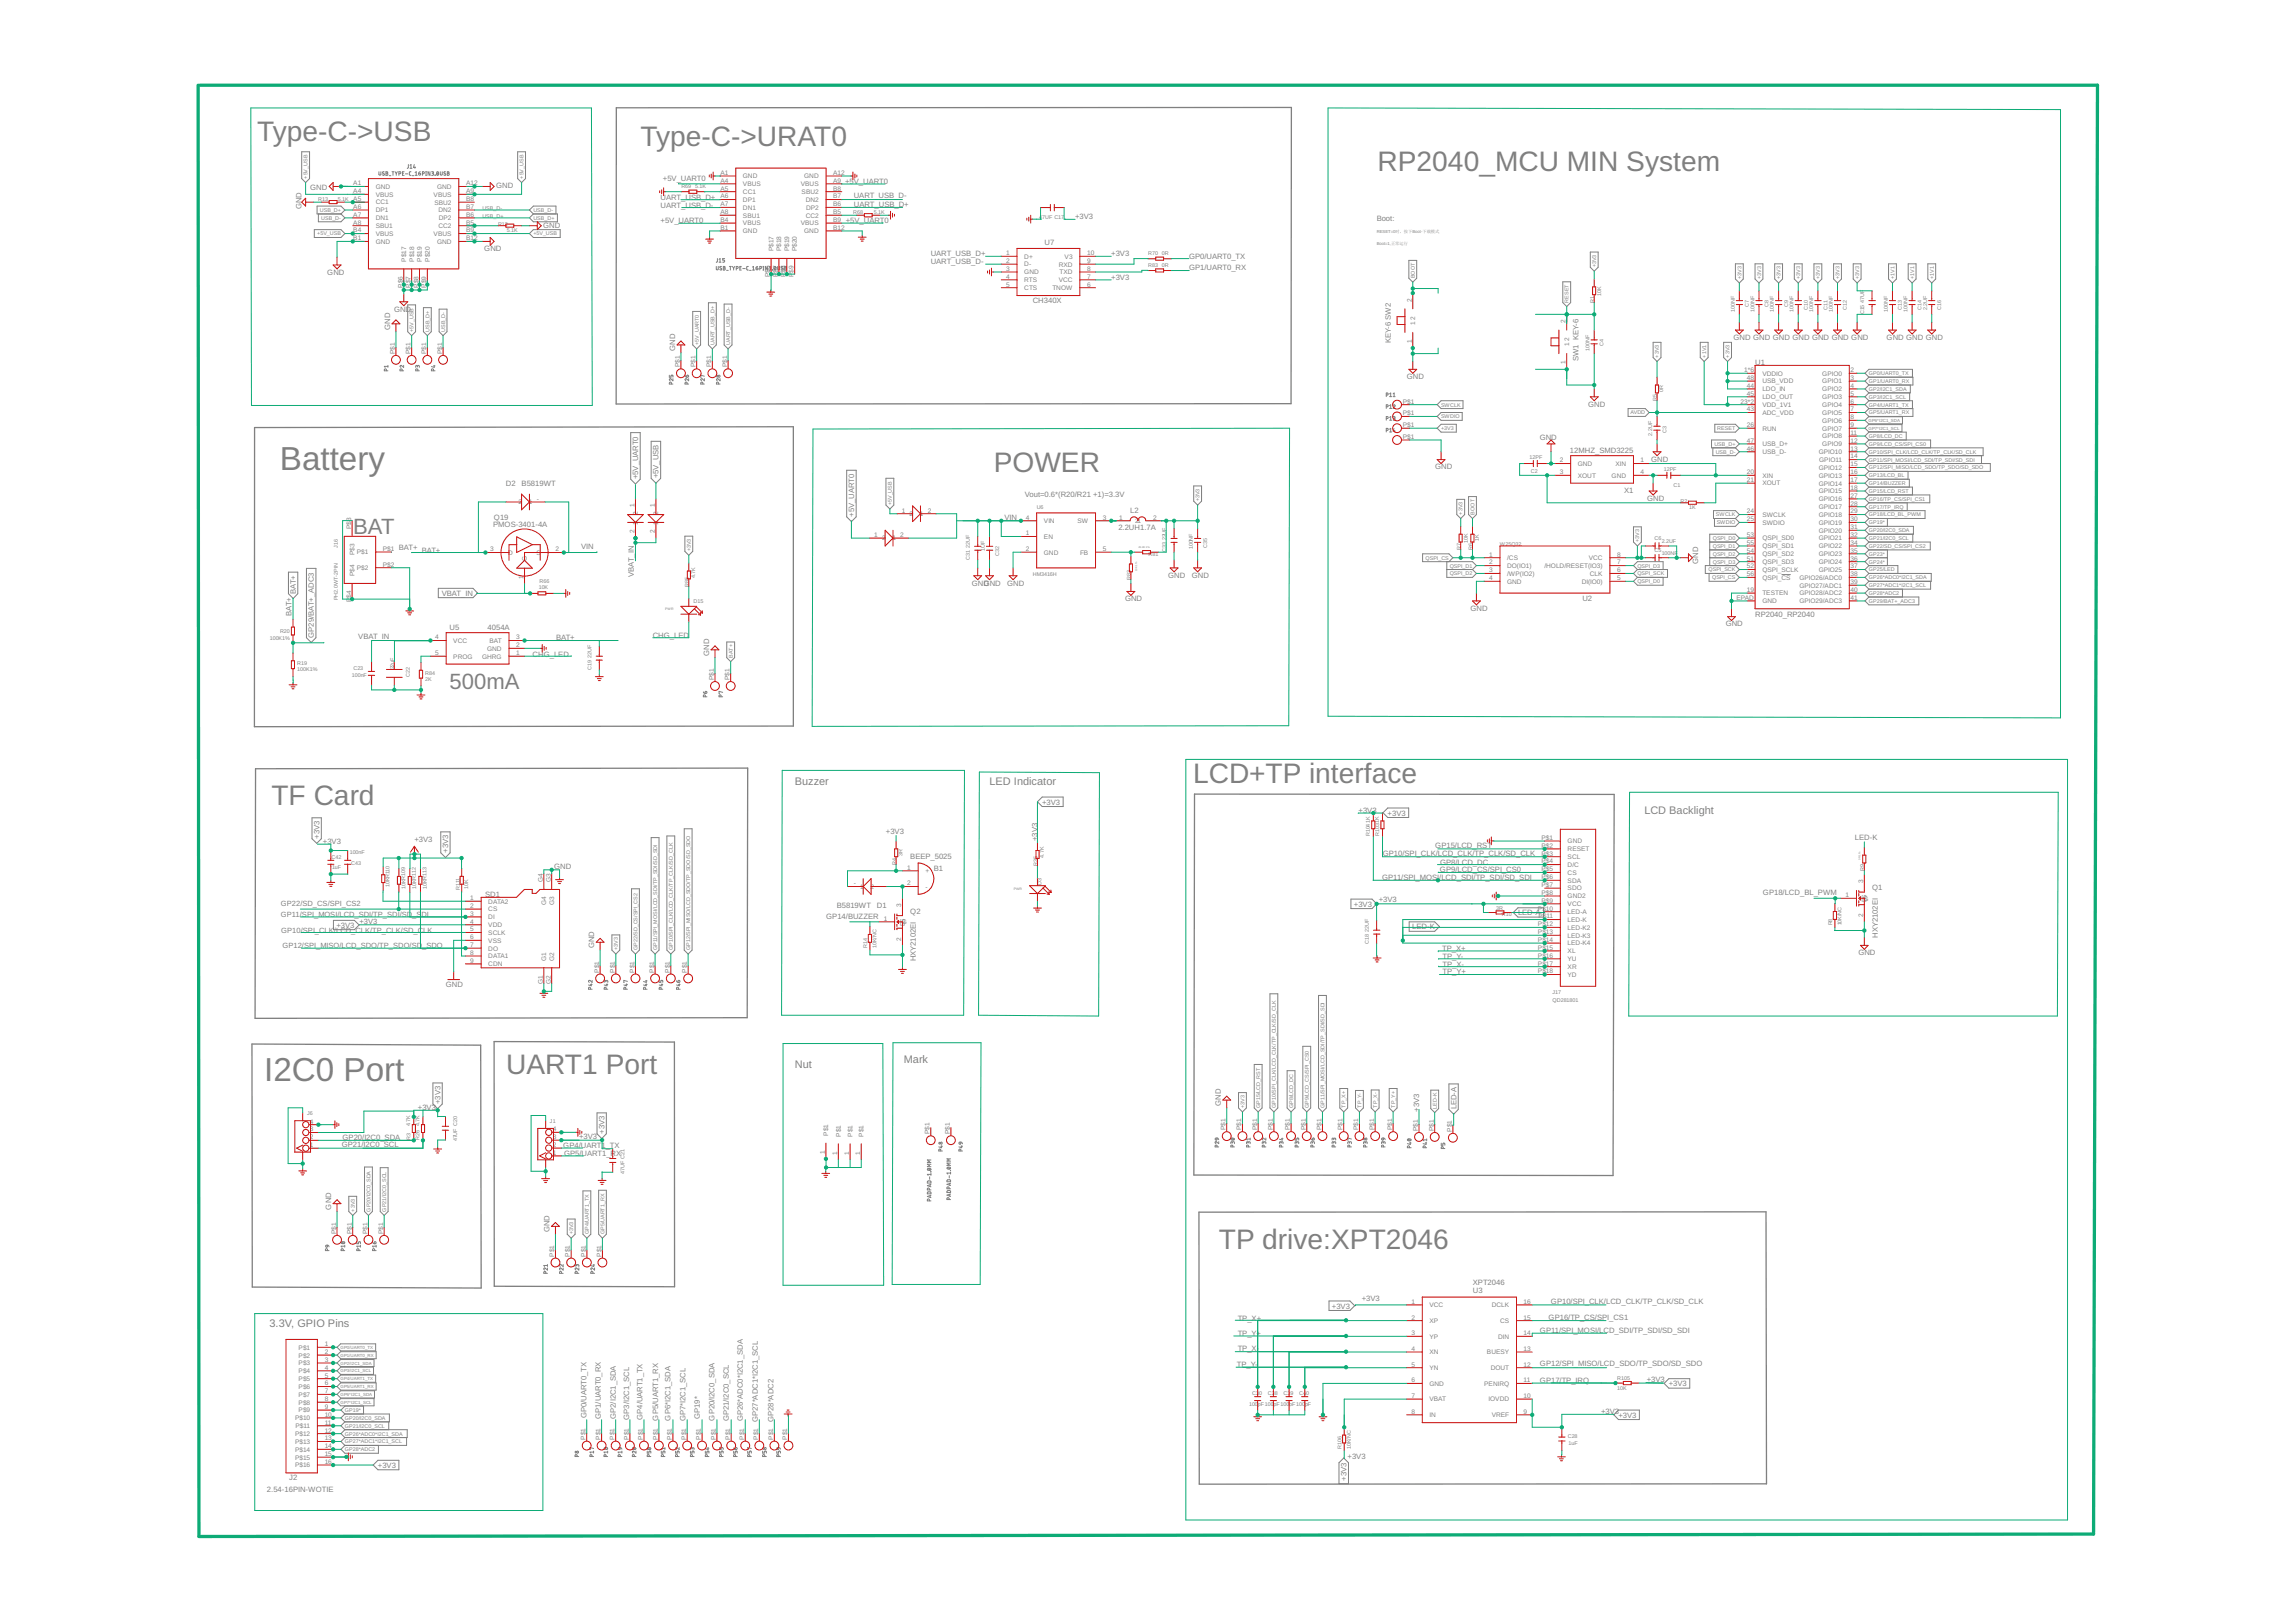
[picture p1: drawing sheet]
<svg xmlns="http://www.w3.org/2000/svg" width="297mm" height="210mm" viewBox="0 0 297 210" stroke-linecap="round" stroke-linejoin="round" font-family="sans-serif">
<defs><g id="words">
<g font-size="4.3" fill="#808080">
<text x="36.2" y="60.8">Battery</text>
<text x="34.2" y="139.9">I2C0 Port</text>
</g>
<g font-size="3.6" fill="#808080">
<text x="33.3" y="18.2">Type-C-&gt;USB</text>
<text x="82.9" y="18.9">Type-C-&gt;URAT0</text>
<text x="178.2" y="22.1">RP2040_MCU MIN System</text>
<text x="128.6" y="61.1">POWER</text>
<text x="154.3" y="101.4">LCD+TP interface</text>
<text x="35.1" y="104.2">TF Card</text>
<text x="65.5" y="138.9">UART1 Port</text>
<text x="157.7" y="161.6">TP drive:XPT2046</text>
</g>
<g font-size="2.9" fill="#808080">
<text x="45.7" y="69">BAT</text>
<text x="58.2" y="89.2">500mA</text>
</g>
<g font-size="1.4" fill="#808080">
<text x="102.8" y="101.5">Buzzer</text>
<text x="128" y="101.5">LED Indicator</text>
<text x="212.7" y="105.4">LCD Backlight</text>
<text x="117" y="137.6">Mark</text>
<text x="102.8" y="138.2">Nut</text>
<text x="34.9" y="171.7">3.3V, GPIO Pins</text>
</g>
<g font-size="1" fill="#808080">
<text x="85.8" y="23.4">+5V_UART0</text>
<text x="109.3" y="23.8">+5V_UART0</text>
<text x="39" y="27.1" transform="rotate(-90 39 27.1)">GND</text>
<text x="40.1" y="24.6">GND</text>
<text x="64.2" y="24.4">GND</text>
<text x="70.3" y="29.5">GND</text>
<text x="85.5" y="26.9">UART_USB_D-</text>
<text x="85.5" y="25.9">UART_USB_D+</text>
<text x="85.5" y="28.8">+5V_UART0</text>
<text x="109.4" y="28.8">+5V_UART0</text>
<text x="110.5" y="25.6">UART_USB_D-</text>
<text x="110.5" y="26.8">UART_USB_D+</text>
<text x="139.1" y="28.4">+3V3</text>
<text x="178.1" y="28.6">Boot:</text>
<text x="42.3" y="35.6">GND</text>
<text x="62.7" y="32.5">GND</text>
<text x="120.4" y="34.2">UART_USB_D-</text>
<text x="120.4" y="33.2">UART_USB_D+</text>
<text x="135.1" y="31.6">U7</text>
<text x="143.8" y="33.2">+3V3</text>
<text x="153.8" y="33.5">GP0/UART0_TX</text>
<text x="153.8" y="35">GP1/UART0_RX</text>
<text x="51" y="40.3">GND</text>
<text x="133.6" y="39.3">CH340X</text>
<text x="143.8" y="36.2">+3V3</text>
<text x="50.5" y="42.7" transform="rotate(-90 50.5 42.7)">GND</text>
<text x="87.3" y="45.4" transform="rotate(-90 87.3 45.4)">GND</text>
<text x="179.9" y="44.4" transform="rotate(-90 179.9 44.4)">KEY-6 SW2</text>
<text x="204.2" y="46.8" transform="rotate(-90 204.2 46.8)">SW1 KEY-6</text>
<text x="224.3" y="44">GND GND GND GND GND GND GND</text>
<text x="227.1" y="47.2">U1</text>
<text x="244.1" y="44">GND GND GND</text>
<text x="182" y="49.1">GND</text>
<text x="205.5" y="52.6">GND</text>
<text x="199.2" y="56.9">GND</text>
<text x="203.1" y="58.7">12MHZ_SMD3225</text>
<text x="213.6" y="59.7">GND</text>
<text x="65.5" y="62.9">D2</text>
<text x="67.5" y="62.9">B5819WT</text>
<text x="82.6" y="62" transform="rotate(-90 82.6 62)">+5V_UART0</text>
<text x="85.2" y="61.9" transform="rotate(-90 85.2 61.9)">+5V_USB</text>
<text x="132.6" y="64.3">Vout=0.6*(R20/R21 +1)=3.3V</text>
<text x="185.7" y="60.7">GND</text>
<text x="210.1" y="63.7">X1</text>
<text x="213.1" y="64.8">GND</text>
<text x="51.6" y="71.2">BAT+</text>
<text x="54.6" y="71.5">BAT+</text>
<text x="63.8" y="68.3">PMOS-3401-4A</text>
<text x="63.9" y="67.2">Q19</text>
<text x="75.2" y="71.1">VIN</text>
<text x="110.5" y="66.9" transform="rotate(-90 110.5 66.9)">+5V_UART0</text>
<text x="130" y="67.3">VIN</text>
<text x="144.7" y="68.6">2.2UH1.7A</text>
<text x="146.2" y="66.4">L2</text>
<text x="38.3" y="76.8" transform="rotate(-90 38.3 76.8)">BAT+</text>
<text x="57.2" y="77.1">VBAT_IN</text>
<text x="82" y="74.7" transform="rotate(-90 82 74.7)">VBAT_IN</text>
<text x="125.7" y="75.8">GND</text>
<text x="127.3" y="75.8">GND</text>
<text x="130.3" y="75.8">GND</text>
<text x="145.5" y="77.8">GND</text>
<text x="151.1" y="74.8">GND</text>
<text x="154.2" y="74.8">GND</text>
<text x="204.7" y="77.8">U2</text>
<text x="219.7" y="72.9" transform="rotate(-90 219.7 72.9)">GND</text>
<text x="37.7" y="79.7" transform="rotate(-90 37.7 79.7)">BAT+</text>
<text x="40.6" y="82.5" transform="rotate(-90 40.6 82.5)">GP29/BAT+_ADC3</text>
<text x="46.4" y="82.7">VBAT_IN</text>
<text x="58.2" y="81.6">U5</text>
<text x="63.1" y="81.5">4054A</text>
<text x="71.9" y="82.8">BAT+</text>
<text x="84.4" y="82.5">CHG_LED</text>
<text x="190.2" y="79">GND</text>
<text x="223.3" y="81.1">GND</text>
<text x="227.1" y="79.8">RP2040_RP2040</text>
<text x="68.9" y="85">CHG_LED</text>
<text x="91.7" y="84.9" transform="rotate(-90 91.7 84.9)">GND</text>
<text x="114.6" y="107.9">+3V3</text>
<text x="134.8" y="104.1">+3V3</text>
<text x="175.8" y="105.2">+3V3</text>
<text x="179.5" y="105.5">+3V3</text>
<text x="41.3" y="108.5" transform="rotate(-90 41.3 108.5)">+3V3</text>
<text x="41.8" y="109.2">+3V3</text>
<text x="53.6" y="109">+3V3</text>
<text x="58" y="110.4" transform="rotate(-90 58 110.4)">+3V3</text>
<text x="71.7" y="112.5">GND</text>
<text x="117.8" y="111.2">BEEP_5025</text>
<text x="120.8" y="112.7">B1</text>
<text x="134.2" y="108.8" transform="rotate(-90 134.2 108.8)">+3V3</text>
<text x="178.8" y="113.8">GP11/SPI_MOSI/LCD_SDI/TP_SDI/SD_SDI</text>
<text x="178.9" y="110.8">GP10/SPI_CLK/LCD_CLK/TP_CLK/SD_CLK</text>
<text x="185.7" y="109.8">GP15/LCD_RST</text>
<text x="186.3" y="112.9">GP9/LCD_CS/SPI_CS0</text>
<text x="186.3" y="111.9">GP8/LCD_DC</text>
<text x="240" y="108.7">LED-K</text>
<text x="36.3" y="118.7">GP11/SPI_MOSI/LCD_SDI/TP_SDI/SD_S</text>
<text x="36.3" y="117.2">GP22/SD_CS/SPI_CS2</text>
<text x="46.5" y="119.6">+3V3</text>
<text x="54.5" y="118.7">DI</text>
<text x="62.7" y="116.1">SD1</text>
<text x="106.9" y="118.9">GP14/BUZZER</text>
<text x="108.3" y="117.5">B5819WT</text>
<text x="113.4" y="117.5">D1</text>
<text x="117.8" y="118.3">Q2</text>
<text x="175.2" y="117.3">+3V3</text>
<text x="178.4" y="116.8">+3V3</text>
<text x="196.4" y="118.4">LED-A</text>
<text x="228.1" y="115.8">GP18/LCD_BL_PWM</text>
<text x="242.2" y="115.2">Q1</text>
<text x="36.4" y="120.7">GP10/SPI_CLK/LCD_CLK/TP_CLK/SD_CLK</text>
<text x="36.5" y="122.7">GP12/SPI_MISO/LCD_SDO/TP_SDO/SD_SDO</text>
<text x="43.5" y="120.1">+3V3</text>
<text x="76.9" y="122.7" transform="rotate(-90 76.9 122.7)">GND</text>
<text x="118.5" y="124.4" transform="rotate(-90 118.5 124.4)">HXY2102EI</text>
<text x="182.7" y="120.3">LED-K</text>
<text x="186.6" y="123.1">TP_X+</text>
<text x="186.6" y="124.1">TP_Y-</text>
<text x="186.6" y="125.1">TP_X-</text>
<text x="240.4" y="123.6">GND</text>
<text x="242.9" y="121.4" transform="rotate(-90 242.9 121.4)">HXY2102EI</text>
<text x="57.7" y="127.8">GND</text>
<text x="186.6" y="126.1">TP_Y+</text>
<text x="54.1" y="143.7">+3V3</text>
<text x="57" y="142.9" transform="rotate(-90 57 142.9)">+3V3</text>
<text x="157.9" y="143.1" transform="rotate(-90 157.9 143.1)">GND</text>
<text x="183.6" y="143.9" transform="rotate(-90 183.6 143.9)">+3V3</text>
<text x="188.4" y="143.6" transform="rotate(-90 188.4 143.6)">LED-A</text>
<text x="44.2" y="148.5">GP21/I2C0_SCL</text>
<text x="44.3" y="147.5">GP20/I2C0_SDA</text>
<text x="72.9" y="148.6">GP4/UART1_TX</text>
<text x="73" y="149.6">GP5/UART1_RX</text>
<text x="74.9" y="147.4">+3V3</text>
<text x="78.2" y="146.7" transform="rotate(-90 78.2 146.7)">+3V3</text>
<text x="42.9" y="156.5" transform="rotate(-90 42.9 156.5)">GND</text>
<text x="71.1" y="159.5" transform="rotate(-90 71.1 159.5)">GND</text>
<text x="190.6" y="166.3">XPT2046</text>
<text x="190.6" y="167.4">U3</text>
<text x="160.1" y="170.9">TP_X+</text>
<text x="160.1" y="172.8">TP_Y+</text>
<text x="172.3" y="169.3">+3V3</text>
<text x="176.2" y="168.4">+3V3</text>
<text x="199.2" y="172.5">GP11/SPI_MOSI/LCD_SDI/TP_SDI/SD_SDI</text>
<text x="200.3" y="170.8">GP16/TP_CS/SPI_CS1</text>
<text x="200.7" y="168.8">GP10/SPI_CLK/LCD_CLK/TP_CLK/SD_CLK</text>
<text x="160" y="176.9">TP_Y-</text>
<text x="160.1" y="174.9">TP_X-</text>
<text x="199.2" y="176.8">GP12/SPI_MISO/LCD_SDO/TP_SDO/SD_SDO</text>
<text x="199.2" y="178.9">GP17/TP_IRQ</text>
<text x="213" y="178.8">+3V3</text>
<text x="215.9" y="179.4">+3V3</text>
<text x="75.9" y="183.5" transform="rotate(-90 75.9 183.5)">GP0/UART0_TX</text>
<text x="77.7" y="183.6" transform="rotate(-90 77.7 183.6)">GP1/UART0_RX</text>
<text x="79.7" y="183.6" transform="rotate(-90 79.7 183.6)">GP2/I2C1_SDA</text>
<text x="81.4" y="183.7" transform="rotate(-90 81.4 183.7)">GP3/I2C1_SCL</text>
<text x="83.1" y="183.7" transform="rotate(-90 83.1 183.7)">GP4/UART1_TX</text>
<text x="85.1" y="183.8" transform="rotate(-90 85.1 183.8)">GP5/UART1_RX</text>
<text x="86.8" y="183.8" transform="rotate(-90 86.8 183.8)">GP6*I2C1_SDA</text>
<text x="88.7" y="183.9" transform="rotate(-90 88.7 183.9)">GP7*I2C1_SCL</text>
<text x="90.5" y="183.6" transform="rotate(-90 90.5 183.6)">GP19*</text>
<text x="92.5" y="183.8" transform="rotate(-90 92.5 183.8)">GP20/I2C0_SDA</text>
<text x="94.3" y="183.9" transform="rotate(-90 94.3 183.9)">GP21/I2C0_SCL</text>
<text x="96.1" y="183.9" transform="rotate(-90 96.1 183.9)">GP26*ADC0*I2C1_SDA</text>
<text x="98" y="184" transform="rotate(-90 98 184)">GP27*ADC1*I2C1_SCL</text>
<text x="100.1" y="184" transform="rotate(-90 100.1 184)">GP28*ADC2</text>
<text x="207.2" y="183">+3V3</text>
<text x="209.4" y="183.4">+3V3</text>
<text x="37.4" y="191.6">J2</text>
<text x="48.9" y="189.9">+3V3</text>
<text x="174.2" y="191.6" transform="rotate(-90 174.2 191.6)">+3V3</text>
<text x="174.3" y="188.8">+3V3</text>
<text x="34.5" y="193.1">2.54-16PIN-WOTIE</text>
</g>
<g font-size=".8" fill="#808080">
<text x="45.7" y="24">A1</text>
<text x="60.3" y="24">A12</text>
<text x="93.2" y="22.6">A1</text>
<text x="93.2" y="23.6">A4</text>
<text x="96.1" y="23.1">GND</text>
<text x="104" y="23.1">GND</text>
<text x="107.8" y="23.6">A9</text>
<text x="107.8" y="22.6">A12</text>
<text x="45.7" y="25">A4</text>
<text x="45.7" y="26">A5</text>
<text x="45.7" y="27">A6</text>
<text x="45.7" y="28">A7</text>
<text x="45.7" y="29.1">A8</text>
<text x="48.6" y="24.4">GND</text>
<text x="48.6" y="25.4">VBUS</text>
<text x="48.6" y="26.5">CC1</text>
<text x="48.6" y="27.5">DP1</text>
<text x="48.6" y="28.5">DN1</text>
<text x="48.6" y="29.5">SBU1</text>
<text x="56.1" y="25.5">VBUS</text>
<text x="56.2" y="26.5">SBU2</text>
<text x="56.5" y="24.4">GND</text>
<text x="56.7" y="29.5">CC2</text>
<text x="56.7" y="27.5">DN2</text>
<text x="56.8" y="28.5">DP2</text>
<text x="60.3" y="29.1">B5</text>
<text x="60.3" y="28">B6</text>
<text x="60.3" y="27">B7</text>
<text x="60.3" y="26">B8</text>
<text x="60.3" y="25">A9</text>
<text x="93.2" y="24.7">A5</text>
<text x="93.2" y="25.7">A6</text>
<text x="93.2" y="26.7">A7</text>
<text x="93.2" y="27.7">A8</text>
<text x="93.2" y="28.7">B4</text>
<text x="93.2" y="29.7">B1</text>
<text x="96.1" y="24.1">VBUS</text>
<text x="96.1" y="25.1">CC1</text>
<text x="96.1" y="26.1">DP1</text>
<text x="96.1" y="27.1">DN1</text>
<text x="96.1" y="28.2">SBU1</text>
<text x="96.1" y="29.2">VBUS</text>
<text x="103.6" y="29.2">VBUS</text>
<text x="103.6" y="24.1">VBUS</text>
<text x="103.7" y="25.1">SBU2</text>
<text x="104.2" y="28.2">CC2</text>
<text x="104.2" y="26.1">DN2</text>
<text x="104.3" y="27.1">DP2</text>
<text x="107.8" y="29.7">B12</text>
<text x="107.8" y="28.7">B9</text>
<text x="107.8" y="27.7">B5</text>
<text x="107.8" y="26.7">B6</text>
<text x="107.8" y="25.7">B7</text>
<text x="107.8" y="24.7">B8</text>
<text x="45.7" y="30.1">B4</text>
<text x="45.7" y="31.1">B1</text>
<text x="48.6" y="30.5">VBUS</text>
<text x="48.6" y="31.5">GND</text>
<text x="52.6" y="33.9" transform="rotate(-90 52.6 33.9)">P$17</text>
<text x="53.6" y="33.9" transform="rotate(-90 53.6 33.9)">P$18</text>
<text x="54.6" y="33.9" transform="rotate(-90 54.6 33.9)">P$19</text>
<text x="55.6" y="33.9" transform="rotate(-90 55.6 33.9)">P$20</text>
<text x="56.1" y="30.5">VBUS</text>
<text x="56.5" y="31.5">GND</text>
<text x="60.3" y="31.1">B12</text>
<text x="60.3" y="30.1">B9</text>
<text x="96.1" y="30.2">GND</text>
<text x="99.6" y="35.9" transform="rotate(-90 99.6 35.9)">P$6</text>
<text x="100.1" y="32.5" transform="rotate(-90 100.1 32.5)">P$17</text>
<text x="100.6" y="35.9" transform="rotate(-90 100.6 35.9)">P$7</text>
<text x="101.1" y="32.5" transform="rotate(-90 101.1 32.5)">P$18</text>
<text x="101.6" y="35.9" transform="rotate(-90 101.6 35.9)">P$8</text>
<text x="102.1" y="32.5" transform="rotate(-90 102.1 32.5)">P$19</text>
<text x="102.7" y="35.9" transform="rotate(-90 102.7 35.9)">P$9</text>
<text x="103.1" y="32.5" transform="rotate(-90 103.1 32.5)">P$20</text>
<text x="104" y="30.2">GND</text>
<text x="130.2" y="33">1</text>
<text x="130.2" y="34">2</text>
<text x="130.2" y="35.1">3</text>
<text x="132.5" y="33.5">D+</text>
<text x="132.5" y="34.5">D-</text>
<text x="132.5" y="35.5">GND</text>
<text x="137" y="34.5">RXD</text>
<text x="137.1" y="35.5">TXD</text>
<text x="137.7" y="33.5">V3</text>
<text x="140.6" y="35.1">8</text>
<text x="140.6" y="34">9</text>
<text x="140.6" y="33">10</text>
<text x="52.1" y="37.2" transform="rotate(-90 52.1 37.2)">P$6</text>
<text x="53.1" y="37.2" transform="rotate(-90 53.1 37.2)">P$7</text>
<text x="54.1" y="37.2" transform="rotate(-90 54.1 37.2)">P$8</text>
<text x="55.2" y="37.2" transform="rotate(-90 55.2 37.2)">P$9</text>
<text x="130.2" y="36.1">4</text>
<text x="130.2" y="37.1">5</text>
<text x="132.5" y="36.5">RTS</text>
<text x="132.5" y="37.5">CTS</text>
<text x="136.1" y="37.5">TNOW</text>
<text x="137" y="36.5">VCC</text>
<text x="140.6" y="37.1">6</text>
<text x="140.6" y="36.1">7</text>
<text x="182.6" y="39" transform="rotate(-90 182.6 39)">2</text>
<text x="183.1" y="41.4" transform="rotate(-90 183.1 41.4)">2</text>
<text x="202.5" y="41.8" transform="rotate(-90 202.5 41.8)">2</text>
<text x="51.1" y="45.8" transform="rotate(-90 51.1 45.8)">P$1</text>
<text x="53.1" y="45.8" transform="rotate(-90 53.1 45.8)">P$1</text>
<text x="55.2" y="45.8" transform="rotate(-90 55.2 45.8)">P$1</text>
<text x="57.2" y="45.8" transform="rotate(-90 57.2 45.8)">P$1</text>
<text x="88" y="47.5" transform="rotate(-90 88 47.5)">P$1</text>
<text x="90" y="47.5" transform="rotate(-90 90 47.5)">P$1</text>
<text x="92" y="47.5" transform="rotate(-90 92 47.5)">P$1</text>
<text x="94.1" y="47.5" transform="rotate(-90 94.1 47.5)">P$1</text>
<text x="182.6" y="44.4" transform="rotate(-90 182.6 44.4)">1</text>
<text x="183.1" y="42.1" transform="rotate(-90 183.1 42.1)">1</text>
<text x="202.5" y="47.2" transform="rotate(-90 202.5 47.2)">1</text>
<text x="203" y="44.8" transform="rotate(-90 203 44.8)">1</text>
<text x="203" y="44.1" transform="rotate(-90 203 44.1)">2</text>
<text x="181.5" y="52.2">P$1</text>
<text x="181.5" y="53.7">P$1</text>
<text x="225.2" y="52.2">23*2</text>
<text x="225.7" y="48.2">1*6</text>
<text x="226" y="53.2">43</text>
<text x="226" y="50.2">44</text>
<text x="226" y="51.2">45</text>
<text x="226" y="49.2">48</text>
<text x="228" y="53.7">ADC_VDD</text>
<text x="228" y="50.6">LDO_IN</text>
<text x="228" y="51.7">LDO_OUT</text>
<text x="228" y="49.6">USB_VDD</text>
<text x="228" y="48.6">VDDIO</text>
<text x="228" y="52.7">VDD_1V1</text>
<text x="235.8" y="48.6">GPIO0</text>
<text x="235.8" y="49.6">GPIO1</text>
<text x="235.8" y="50.6">GPIO2</text>
<text x="235.8" y="51.7">GPIO3</text>
<text x="235.8" y="52.7">GPIO4</text>
<text x="235.8" y="53.7">GPIO5</text>
<text x="239.4" y="48.2">2</text>
<text x="239.4" y="49.2">3</text>
<text x="239.4" y="50.2">4</text>
<text x="239.4" y="51.2">5</text>
<text x="239.4" y="52.2">6</text>
<text x="239.4" y="53.2">7</text>
<text x="181.5" y="55.3">P$1</text>
<text x="181.5" y="56.8">P$1</text>
<text x="201.8" y="59.8">2</text>
<text x="212.3" y="59.8">1</text>
<text x="226" y="55.3">26</text>
<text x="226" y="57.3">47</text>
<text x="226" y="58.3">46</text>
<text x="228" y="55.7">RUN</text>
<text x="228" y="57.7">USB_D+</text>
<text x="228" y="58.8">USB_D-</text>
<text x="235.3" y="58.8">GPIO10</text>
<text x="235.4" y="59.8">GPIO11</text>
<text x="235.8" y="54.7">GPIO6</text>
<text x="235.8" y="55.7">GPIO7</text>
<text x="235.8" y="56.7">GPIO8</text>
<text x="235.8" y="57.8">GPIO9</text>
<text x="239.4" y="54.3">8</text>
<text x="239.4" y="55.3">9</text>
<text x="239.4" y="56.3">11</text>
<text x="239.4" y="57.3">12</text>
<text x="239.4" y="58.3">13</text>
<text x="239.4" y="59.3">14</text>
<text x="67.1" y="65.3">2</text>
<text x="68.4" y="65.3">1</text>
<text x="69.4" y="64.8">-</text>
<text x="82.1" y="65.6" transform="rotate(-90 82.1 65.6)">1</text>
<text x="84.7" y="65.6" transform="rotate(-90 84.7 65.6)">1</text>
<text x="201.8" y="61.4">3</text>
<text x="204.1" y="60.3">GND</text>
<text x="204.1" y="61.8">XOUT</text>
<text x="208.5" y="61.8">GND</text>
<text x="209" y="60.3">XIN</text>
<text x="212.3" y="61.4">4</text>
<text x="226" y="61.4">20</text>
<text x="226" y="62.4">21</text>
<text x="228" y="61.8">XIN</text>
<text x="228" y="62.8">XOUT</text>
<text x="235.3" y="60.8">GPIO12</text>
<text x="235.3" y="61.8">GPIO13</text>
<text x="235.3" y="62.8">GPIO14</text>
<text x="235.3" y="63.8">GPIO15</text>
<text x="235.3" y="64.9">GPIO16</text>
<text x="235.3" y="65.9">GPIO17</text>
<text x="239.4" y="60.3">15</text>
<text x="239.4" y="61.4">16</text>
<text x="239.4" y="62.4">17</text>
<text x="239.4" y="63.4">18</text>
<text x="239.4" y="64.4">27</text>
<text x="239.4" y="65.4">28</text>
<text x="45.4" y="68.5" transform="rotate(-90 45.4 68.5)">P$3</text>
<text x="45.9" y="71.8" transform="rotate(-90 45.9 71.8)">P$3</text>
<text x="46.2" y="71.7">P$1</text>
<text x="49.5" y="71.3">P$1</text>
<text x="63.4" y="71.4">3</text>
<text x="65.8" y="71.8">D</text>
<text x="69.4" y="71.8">S</text>
<text x="71.9" y="71.4">2</text>
<text x="82.1" y="69" transform="rotate(-90 82.1 69)">2</text>
<text x="82.5" y="66.7" transform="rotate(-90 82.5 66.7)">2</text>
<text x="82.5" y="68" transform="rotate(-90 82.5 68)">1</text>
<text x="84.7" y="69" transform="rotate(-90 84.7 69)">2</text>
<text x="85.2" y="66.7" transform="rotate(-90 85.2 66.7)">2</text>
<text x="85.2" y="68" transform="rotate(-90 85.2 68)">1</text>
<text x="113.1" y="69.5">1</text>
<text x="114.1" y="69.9">2</text>
<text x="115.4" y="69.9">1</text>
<text x="116.5" y="69.5">2</text>
<text x="116.7" y="66.3">1</text>
<text x="117.7" y="66.8">2</text>
<text x="119" y="66.8">1</text>
<text x="120" y="66.3">2</text>
<text x="132.7" y="69.3">1</text>
<text x="132.7" y="71.3">2</text>
<text x="132.7" y="67.3">4</text>
<text x="135.1" y="69.7">EN</text>
<text x="135.1" y="71.8">GND</text>
<text x="135.1" y="67.7">VIN</text>
<text x="139.4" y="67.7">SW</text>
<text x="139.7" y="71.8">FB</text>
<text x="142.7" y="71.3">5</text>
<text x="142.7" y="67.3">3</text>
<text x="144.8" y="67.2">1</text>
<text x="146.8" y="67.7">21</text>
<text x="149.2" y="67.2">2</text>
<text x="226" y="69.5">53</text>
<text x="226" y="70.5">55</text>
<text x="226" y="71.5">54</text>
<text x="226" y="66.4">24</text>
<text x="226" y="67.5">25</text>
<text x="228" y="69.9">QSPI_SD0</text>
<text x="228" y="71">QSPI_SD1</text>
<text x="228" y="72">QSPI_SD2</text>
<text x="228" y="66.9">SWCLK</text>
<text x="228" y="67.9">SWDIO</text>
<text x="235.3" y="66.9">GPIO18</text>
<text x="235.3" y="67.9">GPIO19</text>
<text x="235.3" y="68.9">GPIO20</text>
<text x="235.3" y="69.9">GPIO21</text>
<text x="235.3" y="71">GPIO22</text>
<text x="235.3" y="72">GPIO23</text>
<text x="239.4" y="66.4">29</text>
<text x="239.4" y="67.5">30</text>
<text x="239.4" y="68.5">31</text>
<text x="239.4" y="69.5">32</text>
<text x="239.4" y="70.5">34</text>
<text x="239.4" y="71.5">35</text>
<text x="45.4" y="77.9" transform="rotate(-90 45.4 77.9)">P$4</text>
<text x="45.9" y="74.6" transform="rotate(-90 45.9 74.6)">P$4</text>
<text x="46.2" y="73.8">P$2</text>
<text x="49.5" y="73.3">P$2</text>
<text x="67.7" y="74.9" transform="rotate(-90 67.7 74.9)">1</text>
<text x="68.2" y="72.6" transform="rotate(-90 68.2 72.6)">G</text>
<text x="192.7" y="72">1</text>
<text x="192.7" y="74.1">3</text>
<text x="192.7" y="73">2</text>
<text x="192.7" y="75.1">4</text>
<text x="195" y="72.5">/CS</text>
<text x="195" y="74.5">/WP(IO2)</text>
<text x="195" y="73.5">DO(IO1)</text>
<text x="195" y="75.5">GND</text>
<text x="199.8" y="73.5">/HOLD/RESET(IO3)</text>
<text x="204.6" y="75.5">DI(IO0)</text>
<text x="205.5" y="72.5">VCC</text>
<text x="205.7" y="74.5">CLK</text>
<text x="209.2" y="73">7</text>
<text x="209.2" y="74.1">6</text>
<text x="209.2" y="75.1">5</text>
<text x="209.2" y="72">8</text>
<text x="224.7" y="77.6">EPAD</text>
<text x="226" y="74.6">56</text>
<text x="226" y="73.6">52</text>
<text x="226" y="72.5">51</text>
<text x="226" y="76.6">19</text>
<text x="228" y="75">QSPI_CS</text>
<text x="228" y="74">QSPI_SCLK</text>
<text x="228" y="73">QSPI_SD3</text>
<text x="228" y="77">TESTEN</text>
<text x="232.8" y="75">GPIO26/ADC0</text>
<text x="232.8" y="76">GPIO27/ADC1</text>
<text x="232.8" y="77.1">GPIO28/ADC2</text>
<text x="235.3" y="73">GPIO24</text>
<text x="235.3" y="74">GPIO25</text>
<text x="239.4" y="72.5">36</text>
<text x="239.4" y="73.6">37</text>
<text x="239.4" y="74.6">38</text>
<text x="239.4" y="75.6">39</text>
<text x="239.4" y="76.6">40</text>
<text x="239.4" y="77.6">41</text>
<text x="56.3" y="82.7">4</text>
<text x="58.6" y="83.2">VCC</text>
<text x="63.3" y="83.2">BAT</text>
<text x="66.8" y="83.8">2</text>
<text x="66.8" y="82.7">3</text>
<text x="228" y="78.1">GND</text>
<text x="232.8" y="78.1">GPIO29/ADC3</text>
<text x="56.3" y="84.8">5</text>
<text x="58.6" y="85.2">PROG</text>
<text x="62.4" y="85.2">GHRG</text>
<text x="63" y="84.2">GND</text>
<text x="66.8" y="84.8">1</text>
<text x="92.4" y="88" transform="rotate(-90 92.4 88)">P$1</text>
<text x="94.4" y="88" transform="rotate(-90 94.4 88)">P$1</text>
<text x="117.4" y="112.6">1</text>
<text x="119.7" y="113">+</text>
<text x="199.4" y="108.7">P$1</text>
<text x="199.4" y="109.7">P$2</text>
<text x="199.4" y="110.7">P$3</text>
<text x="199.4" y="111.7">P$4</text>
<text x="199.4" y="112.8">P$5</text>
<text x="199.4" y="113.8">P$6</text>
<text x="202.8" y="109.1">GND</text>
<text x="202.8" y="110.2">RESET</text>
<text x="202.8" y="111.2">SCL</text>
<text x="202.8" y="112.2">D/C</text>
<text x="202.8" y="113.2">CS</text>
<text x="60.8" y="116.5">1</text>
<text x="60.8" y="117.5">2</text>
<text x="60.8" y="118.5">3</text>
<text x="60.8" y="119.5">4</text>
<text x="63.2" y="116.9">DATA2</text>
<text x="63.2" y="117.9">CS</text>
<text x="63.2" y="119">DI</text>
<text x="63.2" y="120">VDD</text>
<text x="70.2" y="114.2" transform="rotate(-90 70.2 114.2)">G4</text>
<text x="70.7" y="117.2" transform="rotate(-90 70.7 117.2)">G4</text>
<text x="71.2" y="114.2" transform="rotate(-90 71.2 114.2)">G3</text>
<text x="71.7" y="117.2" transform="rotate(-90 71.7 117.2)">G3</text>
<text x="110.5" y="114.6">-</text>
<text x="111.3" y="115">1</text>
<text x="112.6" y="115">2</text>
<text x="114.3" y="119.2">1</text>
<text x="116.6" y="117.4" transform="rotate(-90 116.6 117.4)">3</text>
<text x="116.7" y="119.6">G</text>
<text x="117.1" y="119.8" transform="rotate(-90 117.1 119.8)">DS</text>
<text x="117.4" y="114.6">2</text>
<text x="119.7" y="115">-</text>
<text x="199" y="117.8">P$10</text>
<text x="199" y="119.9">P$12</text>
<text x="199" y="118.9">P$11</text>
<text x="199.4" y="114.8">P$7</text>
<text x="199.4" y="115.8">P$8</text>
<text x="199.4" y="116.8">P$9</text>
<text x="202.8" y="114.2">SDA</text>
<text x="202.8" y="115.2">SDO</text>
<text x="202.8" y="116.3">GND2</text>
<text x="202.8" y="117.3">VCC</text>
<text x="202.8" y="118.3">LED-A</text>
<text x="202.8" y="119.3">LED-K</text>
<text x="238.8" y="116.1">1</text>
<text x="241" y="118.7" transform="rotate(-90 241 118.7)">2</text>
<text x="241" y="114.3" transform="rotate(-90 241 114.3)">3</text>
<text x="241.1" y="116.6">G</text>
<text x="241.5" y="116.8" transform="rotate(-90 241.5 116.8)">DS</text>
<text x="60.8" y="120.5">5</text>
<text x="60.8" y="121.6">6</text>
<text x="60.8" y="122.6">7</text>
<text x="60.8" y="123.6">8</text>
<text x="60.8" y="124.6">9</text>
<text x="63.2" y="121">SCLK</text>
<text x="63.2" y="122">VSS</text>
<text x="63.2" y="123">DO</text>
<text x="63.2" y="124">DATA1</text>
<text x="63.2" y="125">CDN</text>
<text x="70.7" y="124.3" transform="rotate(-90 70.7 124.3)">G1</text>
<text x="71.7" y="124.3" transform="rotate(-90 71.7 124.3)">G2</text>
<text x="77.5" y="125.9" transform="rotate(-90 77.5 125.9)">P$1</text>
<text x="79.5" y="125.9" transform="rotate(-90 79.5 125.9)">P$1</text>
<text x="82.1" y="125.9" transform="rotate(-90 82.1 125.9)">P$1</text>
<text x="84.6" y="125.9" transform="rotate(-90 84.6 125.9)">P$1</text>
<text x="86.6" y="125.9" transform="rotate(-90 86.6 125.9)">P$1</text>
<text x="88.9" y="125.9" transform="rotate(-90 88.9 125.9)">P$1</text>
<text x="116.6" y="121.7" transform="rotate(-90 116.6 121.7)">2</text>
<text x="199" y="120.9">P$13</text>
<text x="199" y="121.9">P$14</text>
<text x="199" y="122.9">P$15</text>
<text x="199" y="123.9">P$16</text>
<text x="199" y="124.9">P$17</text>
<text x="199" y="126">P$18</text>
<text x="202.8" y="120.3">LED-K2</text>
<text x="202.8" y="121.3">LED-K3</text>
<text x="202.8" y="122.3">LED-K4</text>
<text x="202.8" y="123.4">XL</text>
<text x="202.8" y="124.4">YU</text>
<text x="202.8" y="125.4">XR</text>
<text x="70.2" y="127.3" transform="rotate(-90 70.2 127.3)">G1</text>
<text x="71.2" y="127.3" transform="rotate(-90 71.2 127.3)">G2</text>
<text x="202.8" y="126.4">YD</text>
<text x="40.1" y="148.5">1</text>
<text x="40.1" y="147.4">2</text>
<text x="40.1" y="146.4">3</text>
<text x="40.1" y="145.4">4</text>
<text x="71.5" y="149.4">1</text>
<text x="71.5" y="148.4">2</text>
<text x="71.5" y="147.4">3</text>
<text x="71.5" y="146.4">4</text>
<text x="106.7" y="149.3" transform="rotate(-90 106.7 149.3)">1</text>
<text x="107.1" y="147" transform="rotate(-90 107.1 147)">P$1</text>
<text x="108.3" y="149.4" transform="rotate(-90 108.3 149.4)">1</text>
<text x="108.8" y="147.1" transform="rotate(-90 108.8 147.1)">P$1</text>
<text x="109.8" y="149.4" transform="rotate(-90 109.8 149.4)">1</text>
<text x="110.3" y="147.1" transform="rotate(-90 110.3 147.1)">P$1</text>
<text x="111.3" y="149.4" transform="rotate(-90 111.3 149.4)">1</text>
<text x="111.7" y="147.1" transform="rotate(-90 111.7 147.1)">P$1</text>
<text x="120.3" y="146.8" transform="rotate(-90 120.3 146.8)">P$1</text>
<text x="122.9" y="146.8" transform="rotate(-90 122.9 146.8)">P$1</text>
<text x="158.6" y="146.3" transform="rotate(-90 158.6 146.3)">P$1</text>
<text x="160.6" y="146.3" transform="rotate(-90 160.6 146.3)">P$1</text>
<text x="162.6" y="146.3" transform="rotate(-90 162.6 146.3)">P$1</text>
<text x="164.7" y="146.3" transform="rotate(-90 164.7 146.3)">P$1</text>
<text x="166.9" y="146.3" transform="rotate(-90 166.9 146.3)">P$1</text>
<text x="168.9" y="146.3" transform="rotate(-90 168.9 146.3)">P$1</text>
<text x="171" y="146.3" transform="rotate(-90 171 146.3)">P$1</text>
<text x="173.7" y="146.3" transform="rotate(-90 173.7 146.3)">P$1</text>
<text x="175.7" y="146.3" transform="rotate(-90 175.7 146.3)">P$1</text>
<text x="177.8" y="146.3" transform="rotate(-90 177.8 146.3)">P$1</text>
<text x="180.1" y="146.3" transform="rotate(-90 180.1 146.3)">P$1</text>
<text x="183.4" y="146.4" transform="rotate(-90 183.4 146.4)">P$1</text>
<text x="185.5" y="146.4" transform="rotate(-90 185.5 146.4)">P$1</text>
<text x="187.8" y="146.5" transform="rotate(-90 187.8 146.5)">P$1</text>
<text x="43.5" y="159.7" transform="rotate(-90 43.5 159.7)">P$1</text>
<text x="45.5" y="159.7" transform="rotate(-90 45.5 159.7)">P$1</text>
<text x="47.5" y="159.7" transform="rotate(-90 47.5 159.7)">P$1</text>
<text x="49.6" y="159.7" transform="rotate(-90 49.6 159.7)">P$1</text>
<text x="71.7" y="162.6" transform="rotate(-90 71.7 162.6)">P$1</text>
<text x="73.7" y="162.6" transform="rotate(-90 73.7 162.6)">P$1</text>
<text x="75.8" y="162.6" transform="rotate(-90 75.8 162.6)">P$1</text>
<text x="77.8" y="162.6" transform="rotate(-90 77.8 162.6)">P$1</text>
<text x="182.6" y="168.7">1</text>
<text x="182.6" y="170.8">2</text>
<text x="182.6" y="172.8">3</text>
<text x="184.9" y="169.2">VCC</text>
<text x="184.9" y="171.2">XP</text>
<text x="184.9" y="173.2">YP</text>
<text x="193" y="169.2">DCLK</text>
<text x="193.8" y="173.2">DIN</text>
<text x="194.1" y="171.2">CS</text>
<text x="197.1" y="172.8">14</text>
<text x="197.1" y="170.8">15</text>
<text x="197.1" y="168.7">16</text>
<text x="38.6" y="174.7">P$1</text>
<text x="38.6" y="175.7">P$2</text>
<text x="38.6" y="176.7">P$3</text>
<text x="38.6" y="177.7">P$4</text>
<text x="38.6" y="178.7">P$5</text>
<text x="38.6" y="179.7">P$6</text>
<text x="42" y="174.2">1</text>
<text x="42" y="175.2">2</text>
<text x="42" y="176.2">3</text>
<text x="42" y="177.3">4</text>
<text x="42" y="178.3">5</text>
<text x="42" y="179.3">6</text>
<text x="182.6" y="174.8">4</text>
<text x="182.6" y="176.9">5</text>
<text x="182.6" y="178.9">6</text>
<text x="184.9" y="175.3">XN</text>
<text x="184.9" y="177.3">YN</text>
<text x="184.9" y="179.3">GND</text>
<text x="192" y="179.3">PENIRQ</text>
<text x="192.4" y="175.3">BUESY</text>
<text x="192.9" y="177.3">DOUT</text>
<text x="197.1" y="178.9">11</text>
<text x="197.1" y="176.9">12</text>
<text x="197.1" y="174.8">13</text>
<text x="38.2" y="183.8">P$10</text>
<text x="38.2" y="185.8">P$12</text>
<text x="38.2" y="184.8">P$11</text>
<text x="38.6" y="180.8">P$7</text>
<text x="38.6" y="181.8">P$8</text>
<text x="38.6" y="182.8">P$9</text>
<text x="42" y="180.3">7</text>
<text x="42" y="181.3">8</text>
<text x="42" y="182.3">9</text>
<text x="42" y="183.4">10</text>
<text x="42" y="184.4">11</text>
<text x="42" y="185.4">12</text>
<text x="182.6" y="180.9">7</text>
<text x="182.6" y="182.9">8</text>
<text x="184.9" y="181.4">VBAT</text>
<text x="184.9" y="183.4">IN</text>
<text x="192.6" y="181.4">IOVDD</text>
<text x="193" y="183.4">VREF</text>
<text x="197.1" y="182.9">9</text>
<text x="197.1" y="180.9">10</text>
<text x="38.2" y="186.9">P$13</text>
<text x="38.2" y="187.9">P$14</text>
<text x="38.2" y="188.9">P$15</text>
<text x="38.2" y="189.9">P$16</text>
<text x="42" y="186.4">13</text>
<text x="42" y="187.4">14</text>
<text x="42" y="188.4">15</text>
<text x="42" y="189.4">16</text>
<text x="75.8" y="186.3" transform="rotate(-90 75.8 186.3)">P$1</text>
<text x="77.7" y="186.3" transform="rotate(-90 77.7 186.3)">P$1</text>
<text x="79.5" y="186.3" transform="rotate(-90 79.5 186.3)">P$1</text>
<text x="81.3" y="186.3" transform="rotate(-90 81.3 186.3)">P$1</text>
<text x="83.2" y="186.3" transform="rotate(-90 83.2 186.3)">P$1</text>
<text x="85.1" y="186.3" transform="rotate(-90 85.1 186.3)">P$1</text>
<text x="86.9" y="186.3" transform="rotate(-90 86.9 186.3)">P$1</text>
<text x="88.8" y="186.3" transform="rotate(-90 88.8 186.3)">P$1</text>
<text x="90.7" y="186.3" transform="rotate(-90 90.7 186.3)">P$1</text>
<text x="92.6" y="186.3" transform="rotate(-90 92.6 186.3)">P$1</text>
<text x="94.4" y="186.3" transform="rotate(-90 94.4 186.3)">P$1</text>
<text x="96.3" y="186.3" transform="rotate(-90 96.3 186.3)">P$1</text>
<text x="98.1" y="186.3" transform="rotate(-90 98.1 186.3)">P$1</text>
<text x="100" y="186.3" transform="rotate(-90 100 186.3)">P$1</text>
<text x="101.9" y="186.3" transform="rotate(-90 101.9 186.3)">P$1</text>
</g>
<g font-size=".7" fill="#808080">
<text x="39.8" y="23.1" transform="rotate(-90 39.8 23.1)">+5V_USB</text>
<text x="67.7" y="23.1" transform="rotate(-90 67.7 23.1)">+5V_USB</text>
<text x="41.2" y="26">R13</text>
<text x="41.4" y="27.4">USB_D+</text>
<text x="41.6" y="28.4">USB_D-</text>
<text x="43.7" y="26">5.1K</text>
<text x="62.4" y="28.2">USB_D+</text>
<text x="62.4" y="27.2">USB_D-</text>
<text x="64.4" y="29.2">R12</text>
<text x="69" y="28.4">USB_D+</text>
<text x="69" y="27.4">USB_D-</text>
<text x="88.2" y="24.4">R69</text>
<text x="89.9" y="24.4">5.1K</text>
<text x="110.4" y="27.7">R68</text>
<text x="113" y="27.7">5.1K</text>
<text x="134.5" y="28.4">47UF C17</text>
<text x="41.1" y="30.5">+5V_USB</text>
<text x="65.6" y="30">5.1K</text>
<text x="69" y="30.5">+5V_USB</text>
<text x="148.5" y="34.6">R83</text>
<text x="148.5" y="33">R70</text>
<text x="150.3" y="34.5">0R</text>
<text x="150.3" y="33">0R</text>
<text x="206.5" y="34.6" transform="rotate(-90 206.5 34.6)">+3V3</text>
<text x="183" y="36" transform="rotate(-90 183 36)">BOOT</text>
<text x="202.9" y="39.2" transform="rotate(-90 202.9 39.2)">RESET</text>
<text x="206.2" y="39.2" transform="rotate(-90 206.2 39.2)">R1</text>
<text x="207.2" y="38.2" transform="rotate(-90 207.2 38.2)">10K</text>
<text x="224.4" y="40.3" transform="rotate(-90 224.4 40.3)">100NF</text>
<text x="225.3" y="36.1" transform="rotate(-90 225.3 36.1)">+3V3</text>
<text x="226.3" y="39.7" transform="rotate(-90 226.3 39.7)">C7</text>
<text x="227" y="40.3" transform="rotate(-90 227 40.3)">100NF</text>
<text x="227.8" y="36.1" transform="rotate(-90 227.8 36.1)">+3V3</text>
<text x="228.8" y="39.7" transform="rotate(-90 228.8 39.7)">C8</text>
<text x="229.5" y="40.3" transform="rotate(-90 229.5 40.3)">100NF</text>
<text x="230.4" y="36.1" transform="rotate(-90 230.4 36.1)">+3V3</text>
<text x="231.3" y="39.7" transform="rotate(-90 231.3 39.7)">C9</text>
<text x="232" y="40.3" transform="rotate(-90 232 40.3)">100NF</text>
<text x="232.9" y="36.1" transform="rotate(-90 232.9 36.1)">+3V3</text>
<text x="233.9" y="40.1" transform="rotate(-90 233.9 40.1)">C10</text>
<text x="234.6" y="40.3" transform="rotate(-90 234.6 40.3)">100NF</text>
<text x="235.4" y="36.1" transform="rotate(-90 235.4 36.1)">+3V3</text>
<text x="236.4" y="40.1" transform="rotate(-90 236.4 40.1)">C11</text>
<text x="237.1" y="40.3" transform="rotate(-90 237.1 40.3)">100NF</text>
<text x="238" y="36.1" transform="rotate(-90 238 36.1)">+3V3</text>
<text x="238.9" y="40.1" transform="rotate(-90 238.9 40.1)">C12</text>
<text x="240.5" y="36.1" transform="rotate(-90 240.5 36.1)">+3V3</text>
<text x="241.2" y="40.7" transform="rotate(-90 241.2 40.7)">C15</text>
<text x="241.2" y="39.2" transform="rotate(-90 241.2 39.2)">47UF</text>
<text x="244.2" y="40.3" transform="rotate(-90 244.2 40.3)">100NF</text>
<text x="245.1" y="36.1" transform="rotate(-90 245.1 36.1)">+1V1</text>
<text x="246.1" y="40.1" transform="rotate(-90 246.1 40.1)">C13</text>
<text x="246.8" y="40.3" transform="rotate(-90 246.8 40.3)">100NF</text>
<text x="247.6" y="36.1" transform="rotate(-90 247.6 36.1)">+1V1</text>
<text x="248.6" y="40.1" transform="rotate(-90 248.6 40.1)">C14</text>
<text x="249.3" y="40.1" transform="rotate(-90 249.3 40.1)">2.2UF</text>
<text x="250.2" y="36.1" transform="rotate(-90 250.2 36.1)">+1V1</text>
<text x="251.1" y="40.1" transform="rotate(-90 251.1 40.1)">C16</text>
<text x="53.5" y="42.9" transform="rotate(-90 53.5 42.9)">+5V_USB</text>
<text x="55.5" y="42.9" transform="rotate(-90 55.5 42.9)">USB_D+</text>
<text x="57.6" y="42.9" transform="rotate(-90 57.6 42.9)">USB_D-</text>
<text x="90.4" y="44.6" transform="rotate(-90 90.4 44.6)">+5V_UART0</text>
<text x="92.4" y="44.6" transform="rotate(-90 92.4 44.6)">UART_USB_D+</text>
<text x="94.5" y="44.6" transform="rotate(-90 94.5 44.6)">UART_USB_D-</text>
<text x="205.6" y="45.4" transform="rotate(-90 205.6 45.4)">100NF</text>
<text x="207.5" y="44.8" transform="rotate(-90 207.5 44.8)">C4</text>
<text x="214.6" y="46.3" transform="rotate(-90 214.6 46.3)">+3V3</text>
<text x="220.7" y="46.3" transform="rotate(-90 220.7 46.3)">+1V1</text>
<text x="223.8" y="46.3" transform="rotate(-90 223.8 46.3)">+3V3</text>
<text x="186.4" y="52.6">SWCLK</text>
<text x="210.9" y="53.6">AVDD</text>
<text x="214.4" y="51.9" transform="rotate(-90 214.4 51.9)">R5</text>
<text x="215.2" y="50.7" transform="rotate(-90 215.2 50.7)">0R</text>
<text x="241.8" y="51.6">GP3/I2C1_SCL</text>
<text x="241.8" y="50.6">GP2/I2C1_SDA</text>
<text x="241.8" y="52.6">GP4/UART1_TX</text>
<text x="241.8" y="53.6">GP5/UART1_RX</text>
<text x="241.8" y="48.6">GP0/UART0_TX</text>
<text x="241.8" y="49.6">GP1/UART0_RX</text>
<text x="186.4" y="54.1">SWDIO</text>
<text x="186.4" y="55.7">+3V3</text>
<text x="197.9" y="59.4">12PF</text>
<text x="213.8" y="56.4" transform="rotate(-90 213.8 56.4)">2.2UF</text>
<text x="215.6" y="56" transform="rotate(-90 215.6 56)">C3</text>
<text x="221.8" y="57.7">USB_D+</text>
<text x="222" y="58.7">USB_D-</text>
<text x="222.2" y="55.7">RESET</text>
<text x="241.8" y="56.7">GP8/LCD_DC</text>
<text x="241.8" y="57.7">GP9/LCD_CS/SPI_CS0</text>
<text x="241.8" y="58.7">GP10/SPI_CLK/LCD_CLK/TP_CLK/SD_CLK</text>
<text x="241.8" y="59.7">GP11/SPI_MOSI/LCD_SDI/TP_SDI/SD_SDI</text>
<text x="115.4" y="65.4" transform="rotate(-90 115.4 65.4)">+5V_USB</text>
<text x="134.1" y="65.9">U6</text>
<text x="155.2" y="64.9" transform="rotate(-90 155.2 64.9)">+3V3</text>
<text x="198" y="61.2">C2</text>
<text x="215.3" y="61">12PF</text>
<text x="216.5" y="63">C1</text>
<text x="217.4" y="65.1">R2</text>
<text x="218.5" y="65.9">1K</text>
<text x="241.8" y="60.7">GP12/SPI_MISO/LCD_SDO/TP_SDO/SD_SDO</text>
<text x="241.8" y="61.8">GP13/LCD_BL</text>
<text x="241.8" y="63.8">GP15/LCD_RST</text>
<text x="241.8" y="64.8">GP16/TP_CS/SPI_CS1</text>
<text x="241.8" y="65.8">GP17/TP_IRQ</text>
<text x="241.8" y="62.8">GP14/BUZZER</text>
<text x="43.7" y="70.9" transform="rotate(-90 43.7 70.9)">J16</text>
<text x="89.4" y="71.4" transform="rotate(-90 89.4 71.4)">+3V3</text>
<text x="125.5" y="71" transform="rotate(-90 125.5 71)">22UF</text>
<text x="127.4" y="71.3" transform="rotate(-90 127.4 71.3)">1UF</text>
<text x="129.2" y="71.9" transform="rotate(-90 129.2 71.9)">C32</text>
<text x="148.6" y="72">R81</text>
<text x="150.9" y="71.5" transform="rotate(-90 150.9 71.5)">C33</text>
<text x="150.9" y="69.9" transform="rotate(-90 150.9 69.9)">22UF</text>
<text x="154.3" y="71.1" transform="rotate(-90 154.3 71.1)">100NF</text>
<text x="156.2" y="70.9" transform="rotate(-90 156.2 70.9)">C35</text>
<text x="189" y="71.2" transform="rotate(-90 189 71.2)">R7</text>
<text x="189.2" y="66.6" transform="rotate(-90 189.2 66.6)">+3V3</text>
<text x="189.9" y="70.2" transform="rotate(-90 189.9 70.2)">10K</text>
<text x="190.5" y="71.2" transform="rotate(-90 190.5 71.2)">R6</text>
<text x="190.7" y="66.6" transform="rotate(-90 190.7 66.6)">BOOT</text>
<text x="191.3" y="70" transform="rotate(-90 191.3 70)">1K</text>
<text x="194.1" y="70.6">W25Q32</text>
<text x="212.1" y="70.1" transform="rotate(-90 212.1 70.1)">+3V3</text>
<text x="214.1" y="71.5">C5</text>
<text x="214.1" y="69.9">C6</text>
<text x="215" y="71.8">100NF</text>
<text x="215" y="70.2">2.2UF</text>
<text x="221.6" y="69.9">QSPI_D0</text>
<text x="221.6" y="70.9">QSPI_D1</text>
<text x="221.6" y="71.9">QSPI_D2</text>
<text x="222" y="66.8">SWCLK</text>
<text x="222.1" y="67.9">SWDIO</text>
<text x="241.8" y="71.9">GP23*</text>
<text x="241.8" y="66.8">GP18/LCD_BL_PWM</text>
<text x="241.8" y="67.9">GP19*</text>
<text x="241.8" y="68.9">GP20/I2C0_SDA</text>
<text x="241.8" y="69.9">GP21/I2C0_SCL</text>
<text x="241.8" y="70.9">GP22/SD_CS/SPI_CS2</text>
<text x="43.7" y="77.7" transform="rotate(-90 43.7 77.7)">PH2.0WT-2PIN</text>
<text x="69.7" y="76.3">10K</text>
<text x="69.8" y="75.5">R66</text>
<text x="89.1" y="75.9" transform="rotate(-90 89.1 75.9)">R85</text>
<text x="89.9" y="74.8" transform="rotate(-90 89.9 74.8)">4.7K</text>
<text x="125.5" y="72.5" transform="rotate(-90 125.5 72.5)">C31</text>
<text x="133.6" y="74.5">HM3416H</text>
<text x="146.3" y="75" transform="rotate(-90 146.3 75)">R82</text>
<text x="184.4" y="72.4">QSPI_CS</text>
<text x="187.6" y="73.4">QSPI_D1</text>
<text x="187.6" y="74.5">QSPI_D2</text>
<text x="211.8" y="75.5">QSPI_D0</text>
<text x="211.8" y="73.4">QSPI_D3</text>
<text x="211.8" y="74.5">QSPI_SCK</text>
<text x="221" y="73.9">QSPI_SCK</text>
<text x="221.5" y="75">QSPI_CS</text>
<text x="221.6" y="72.9">QSPI_D3</text>
<text x="241.8" y="77">GP28*ADC2</text>
<text x="241.8" y="72.9">GP24*</text>
<text x="241.8" y="75">GP26*ADC0*I2C1_SDA</text>
<text x="241.8" y="76">GP27*ADC1*I2C1_SCL</text>
<text x="241.8" y="73.9">GP25/LED</text>
<text x="34.9" y="82.8">100K1%</text>
<text x="36.2" y="81.9">R20</text>
<text x="89.7" y="78.1">D15</text>
<text x="241.8" y="78">GP29/BAT+_ADC3</text>
<text x="38.5" y="86.9">100K1%</text>
<text x="38.5" y="86.1">R19</text>
<text x="45.5" y="87.7">100nF</text>
<text x="45.7" y="86.7">C23</text>
<text x="51" y="86.6" transform="rotate(-90 51 86.6)">22uF</text>
<text x="53" y="87.7" transform="rotate(-90 53 87.7)">C22</text>
<text x="55" y="88.1">2K</text>
<text x="55" y="87.3">R84</text>
<text x="76.5" y="86.7" transform="rotate(-90 76.5 86.7)">C19</text>
<text x="76.5" y="85.2" transform="rotate(-90 76.5 85.2)">22UF</text>
<text x="94.8" y="85.1" transform="rotate(-90 94.8 85.1)">BAT+</text>
<text x="42.9" y="111.2">C42</text>
<text x="43" y="112.5">1uF</text>
<text x="45.2" y="110.5">100nF</text>
<text x="45.4" y="112">C43</text>
<text x="115.9" y="111.9" transform="rotate(-90 115.9 111.9)">R4</text>
<text x="116.7" y="110.8" transform="rotate(-90 116.7 110.8)">3R</text>
<text x="134.2" y="112.1" transform="rotate(-90 134.2 112.1)">R35</text>
<text x="135" y="111" transform="rotate(-90 135 111)">4.7K</text>
<text x="177.2" y="108.2" transform="rotate(-90 177.2 108.2)">R1041K</text>
<text x="178.4" y="108.2" transform="rotate(-90 178.4 108.2)">R1031K</text>
<text x="241.2" y="112.7" transform="rotate(-90 241.2 112.7)">R9</text>
<text x="50.4" y="114.8" transform="rotate(-90 50.4 114.8)">10KR110</text>
<text x="52.4" y="115" transform="rotate(-90 52.4 115)">10KR109</text>
<text x="53.9" y="115" transform="rotate(-90 53.9 115)">10KR112</text>
<text x="55.2" y="115" transform="rotate(-90 55.2 115)">10KR113</text>
<text x="59.5" y="115.2" transform="rotate(-90 59.5 115.2)">R111</text>
<text x="60.6" y="115" transform="rotate(-90 60.6 115)">10K</text>
<text x="134.7" y="114.5" transform="rotate(-90 134.7 114.5)">D3</text>
<text x="193.6" y="117.8">3R</text>
<text x="194.3" y="118.6">R10</text>
<text x="237" y="119.8" transform="rotate(-90 237 119.8)">R8</text>
<text x="238.2" y="119.8" transform="rotate(-90 238.2 119.8)">10K/NC</text>
<text x="79.9" y="123" transform="rotate(-90 79.9 123)">+3V3</text>
<text x="82.5" y="123" transform="rotate(-90 82.5 123)">GP22/SD_CS/SPI_CS2</text>
<text x="85" y="123" transform="rotate(-90 85 123)">GP11/SPI_MOSI/LCD_SDI/TP_SDI/SD_SDI</text>
<text x="87" y="123" transform="rotate(-90 87 123)">GP10/SPI_CLK/LCD_CLK/TP_CLK/SD_CLK</text>
<text x="89.3" y="123" transform="rotate(-90 89.3 123)">GP12/SPI_MISO/LCD_SDO/TP_SDO/SD_SDO</text>
<text x="112.2" y="122.7" transform="rotate(-90 112.2 122.7)">R14</text>
<text x="113.4" y="122.7" transform="rotate(-90 113.4 122.7)">10K/NC</text>
<text x="177.1" y="122.1" transform="rotate(-90 177.1 122.1)">C18</text>
<text x="177.1" y="120.6" transform="rotate(-90 177.1 120.6)">22UF</text>
<text x="200.9" y="129.7">QD281801</text>
<text x="200.9" y="128.6">J17</text>
<text x="161" y="143.4" transform="rotate(-90 161 143.4)">+3V3</text>
<text x="163" y="143.4" transform="rotate(-90 163 143.4)">GP15/LCD_RST</text>
<text x="165.1" y="143.4" transform="rotate(-90 165.1 143.4)">GP10/SPI_CLK/LCD_CLK/TP_CLK/SD_CLK</text>
<text x="167.3" y="143.4" transform="rotate(-90 167.3 143.4)">GP8/LCD_DC</text>
<text x="169.3" y="143.4" transform="rotate(-90 169.3 143.4)">GP9/LCD_CS/SPI_CS0</text>
<text x="171.3" y="143.4" transform="rotate(-90 171.3 143.4)">GP11/SPI_MOSI/LCD_SDI/TP_SDI/SD_SDI</text>
<text x="174.1" y="143.4" transform="rotate(-90 174.1 143.4)">TP_X+</text>
<text x="176.1" y="143.4" transform="rotate(-90 176.1 143.4)">TP_Y-</text>
<text x="178.2" y="143.4" transform="rotate(-90 178.2 143.4)">TP_X-</text>
<text x="180.5" y="143.4" transform="rotate(-90 180.5 143.4)">TP_Y+</text>
<text x="185.9" y="143.5" transform="rotate(-90 185.9 143.5)">LED-K</text>
<text x="39.7" y="144.3">J6</text>
<text x="53.1" y="145.8" transform="rotate(-90 53.1 145.8)">4.7K</text>
<text x="53.1" y="147.5" transform="rotate(-90 53.1 147.5)">R3</text>
<text x="54.3" y="145.8" transform="rotate(-90 54.3 145.8)">4.7K</text>
<text x="54.3" y="147.5" transform="rotate(-90 54.3 147.5)">R26</text>
<text x="59.2" y="147.7" transform="rotate(-90 59.2 147.7)">47UF C20</text>
<text x="71.2" y="145.3">J1</text>
<text x="80.8" y="151.9" transform="rotate(-90 80.8 151.9)">47UF C21</text>
<text x="45.9" y="156.8" transform="rotate(-90 45.9 156.8)">+3V3</text>
<text x="47.9" y="156.8" transform="rotate(-90 47.9 156.8)">GP20/I2C0_SDA</text>
<text x="50" y="156.8" transform="rotate(-90 50 156.8)">GP21/I2C0_SCL</text>
<text x="74.1" y="159.7" transform="rotate(-90 74.1 159.7)">+3V3</text>
<text x="76.2" y="159.7" transform="rotate(-90 76.2 159.7)">GP4/UART1_TX</text>
<text x="78.2" y="159.7" transform="rotate(-90 78.2 159.7)">GP5/UART1_RX</text>
<text x="209.2" y="179.8">10K</text>
<text x="209.2" y="178.6">R105</text>
<text x="44.6" y="182.7">GP19*</text>
<text x="44.6" y="183.7">GP20/I2C0_SDA</text>
<text x="44.6" y="184.8">GP21/I2C0_SCL</text>
<text x="44.6" y="185.8">GP26*ADC0*I2C1_SDA</text>
<text x="161.6" y="182">100pF100pF100pF100pF</text>
<text x="162" y="180.5">C30</text>
<text x="164" y="180.5">C38</text>
<text x="166.1" y="180.5">C39</text>
<text x="168.1" y="180.5">C40</text>
<text x="44.6" y="187.8">GP28*ADC2</text>
<text x="44.6" y="186.8">GP27*ADC1*I2C1_SCL</text>
<text x="173.5" y="187.5" transform="rotate(-90 173.5 187.5)">R106</text>
<text x="174.8" y="187.5" transform="rotate(-90 174.8 187.5)">10K/NC</text>
<text x="202.8" y="186.1">C28</text>
<text x="202.9" y="187">1uF</text>
</g>
<g font-size=".6" fill="#808080">
<text x="178.1" y="30.1">RESET=0时，按下Boot-下载模式</text>
<text x="178.1" y="31.6">Boot=1,正常运行</text>
<text x="241.7" y="54.6">GP6*I2C1_SDA</text>
<text x="241.7" y="55.6">GP7*I2C1_SCL</text>
<text x="44.1" y="177.6">GP3/I2C1_SCL</text>
<text x="44.1" y="176.6">GP2/I2C1_SDA</text>
<text x="44.1" y="178.6">GP4/UART1_TX</text>
<text x="44.1" y="179.6">GP5/UART1_RX</text>
<text x="44.1" y="174.6">GP0/UART0_TX</text>
<text x="44.1" y="175.6">GP1/UART0_RX</text>
<text x="44.1" y="180.7">GP6*I2C1_SDA</text>
<text x="44.1" y="181.7">GP7*I2C1_SCL</text>
</g>
<g font-size=".4" fill="#808080">
<text x="86.1" y="79">PWR</text>
<text x="131.2" y="115.1">PWR</text>
</g>
<g font-size=".3" fill="#808080">
<text x="147.3" y="70.9">45.3K 1%</text>
<text x="147.1" y="73.9" transform="rotate(-90 147.1 73.9)">10K 1%</text>
<text x="240.7" y="111.3" transform="rotate(-90 240.7 111.3)">0R 1%</text>
</g>
</g></defs>
<g fill="none" stroke="#808080" stroke-width=".13">
<path d="M39 19.6h1v3.5l-.5 .5-.5-.5zM67 19.6h1v3.5l-.5 .5-.5-.5zM40.7 29.7h3.4l.5 .5-.5 .5h-3.4zM41 26.7h3.1l.5 .5-.5 .5h-3.1zM41.2 27.7v1h2.9l.5-.5-.5-.5M49 22.2l.1 .5 .2-.1v-.4M49.7 22.2h-.2v.1l.2 .2v.1h-.2M49.9 22.2l.3 .1-.1 .1 .1 .1-.1 .2h-.2zM49.9 22.4h.2M50.4 22.7h.2M50.7 22.2h.3M50.8 22.2v.5"/>
<path d="M51.1 22.2l.2 .2M51.3 22.4v.3M51.4 22.2l-.1 .2M51.6 22.5h.2v-.3h-.2v.5M52.1 22.4h.1M52.3 22.2h-.2v.5h.2M52.5 22.5h.3M52.7 39.5h1.1v3.4l-.5 .5-.6-.5zM52.8 21.3v.4l-.1 .1M53 21.8h.3M53 21.4l.2-.1v.5M53.2 22.2h-.2v.1v.3l.2 .1"/>
<path d="M53.3 22.7h.2M53.6 21.3l-.1 .4h.3M53.7 21.6v.2M53.7 22.7h.3M53.7 22.3l.1-.1v.5M54.2 22.4h.2v.2h-.2zM54.4 22.2l-.2 .2M54.7 22.5h.1l.1-.2-.2-.1v.5M54.8 39.8h1v3.1l-.5 .5-.5-.5zM55.1 22.7h.1M55.1 22.2h.1M55.1 22.2v.5"/>
<path d="M55.6 22.2v.5l-.2-.5v.5M55.8 22.2l.3 .1-.1 .1h-.1M56 22.4l.1 .2-.3 .1M56.3 22.7h.1M56.6 22.2a.22 .22 0 0 1 .1 .2 .22 .22 0 0 1-.1 .3l-.1-.2zM56.7 22.3l-.2 .3M57 22.2v.5l.2-.1v-.4M57.6 22.2h-.1l-.1 .1 .3 .2v.1h-.3M57.9 22.2l.2 .1-.1 .1 .1 .1v.2h-.2zM57.9 22.4h.1M68.5 28.2l.5-.5h3.1v1h-3.1zM69 29.7h3.5v1h-3.5l-.5-.5z"/>
<path d="M69 27.7l-.5-.5 .5-.5h2.9v1M91.7 39.2h1v5.4l-.5 .5-.5-.5zM92.7 34.5l.1 .4h.1v-.4M92.8 33.5v.3l-.1 .1M93 33.9h.3M93 33.6l.2-.1v.4M93.3 34.5h-.1l-.1 .1 .3 .2v.1h-.3M93.6 34.5h.2l-.1 .2 .1 .1-.1 .1h-.1zM93.6 34.7h.1M93.7 39.3h1v5.3l-.5 .5-.5-.5zM93.7 33.5h-.2v.2l.2 .1v.1h-.2M94 35h.2"/>
<path d="M94.4 34.5h.2M94.5 34.5v.4M94.7 34.5l.2 .2M94.9 34.7v.2M95.1 34.5l-.2 .2M95.2 34.7h.3v-.2h-.3v.4M95.7 34.7h.2M95.9 34.5h-.2v.4h.2M96.1 34.8h.3M96.8 34.5l-.2 .1v.3h.2M97 35h.2M97.3 34.9h.3"/>
<path d="M97.3 34.6l.2-.1v.4M97.8 34.7h.2v.2h-.2zM98 34.5l-.2 .2M98.3 34.7h.2l.1-.1-.3-.1v.4M98.7 34.9h.1M98.7 34.5h.1M98.8 34.5v.4M99.3 34.5v.4l-.3-.4v.4M99.5 34.5h.2l-.1 .2M99.5 34.7h.1M99.6 34.7l.1 .1-.2 .1M99.9 34.9h.1"/>
<path d="M100.2 34.5a.22 .22 0 0 1 .2 .2 .22 .22 0 0 1-.2 .2l-.1-.2zM100.4 34.6l-.2 .2M100.6 34.5l.1 .4h.1l.1-.4M101.3 34.5h-.2v.1l.2 .3h-.3M101.5 34.5h.2l-.1 .2 .2 .1-.2 .1h-.1zM101.5 34.7h.1M182.3 33.7h1v2.3l-.5 .5-.5-.5zM202.2 36.5h1v2.7l-.5 .5-.5-.5zM205.7 32.6h1.1v2l-.6 .5-.5-.5zM224.5 34.1h1v2l-.5 .5-.5-.5zM227.1 34.1h1v2l-.5 .5-.5-.5zM229.6 34.1h1v2l-.5 .5-.5-.5z"/>
<path d="M232.1 34.1h1.1v2l-.6 .5-.5-.5zM234.7 34.1h1v2l-.5 .5-.5-.5zM237.2 34.1h1v2l-.5 .5-.5-.5zM239.8 34.1h1v2l-.5 .5-.5-.5zM244.3 34.1h1v2l-.5 .5-.5-.5zM246.9 34.1h1v2l-.5 .5-.5-.5zM249.4 34.1h1v2l-.5 .5-.5-.5zM50 48v-.2h-.2l-.1 .2h.5M50.2 47.4h-.5l.1 .1M50.2 47.3v.2M52 48v-.2h-.2v.2h.4M52.2 47.3v.2l-.3-.2h-.1v.1l.1 .1"/>
<path d="M54 47.4l.2-.1 .1 .2M54 47.5v-.2h-.1l-.1 .2M54.1 48l-.1-.2h-.2v.2h.5M56.1 48l-.1-.2h-.2v.2h.5M56.1 47.3h.2M56.2 47.3v.2l-.4-.1M56.8 40h1v2.9l-.5 .5-.5-.5zM81.6 56h1.2v6l-.6 .6-.6-.6zM84.2 57.1h1.3v4.8l-.6 .6-.7-.6zM86.6 48.6v.2h.2l.1-.2h.2v.2M86.9 49.7l-.1-.2h-.2v.2h.5M87.1 49v.3l-.4-.3-.1 .1 .1 .2"/>
<path d="M88.6 48.6l.2 .2M88.9 48.6h.1v.2h-.2zM88.9 49.7v-.2h-.2l-.1 .2h.5M89.1 49v.3l-.4-.3-.1 .1 .1 .2M89.6 40.3h1v4.3l-.5 .5-.5-.5zM90.9 49.7v-.2h-.2v.2h.4M91.1 49v.3l-.4-.3v.1l.1 .2M91.1 48.7l-.4-.1v.2M93 49.7l-.1-.2h-.2v.2h.5M93.2 49v.3l-.4-.3-.1 .1 .1 .2M179.3 51.1h.3v-.2h-.3v.4M179.3 52.6h.3v-.2h-.3v.5"/>
<path d="M179.3 54.2l.3-.1v-.2h-.3v.5M179.3 55.7h.3v-.2l-.3-.1v.5M179.8 51l.1-.1v.4M179.8 52.5l.1-.1v.5M179.8 54l.1-.1v.5M179.8 55.5l.1-.1v.5M179.8 51.3h.2M179.8 52.9h.2M179.8 54.4h.2M179.8 55.9h.2M180.2 52.5l.2-.1 .1 .1-.3 .4h.3M180.2 53.9l.3 .1-.1 .1h-.1"/>
<path d="M180.2 51.3h.3M180.2 51l.2-.1v.4M180.3 55.4l-.1 .4h.3M180.4 54.1l.1 .2-.3 .1M180.4 55.7v.2M185.9 53.9l.5-.5h2.8v1h-2.8zM185.9 55.4l.5-.5h2v1h-2zM186.4 51.9h2.9v1h-2.9l-.5-.5zM210.6 52.9h2.3l.5 .5-.5 .5h-2.3zM213.9 44.3h1v2l-.5 .5-.5-.5zM220 44.3h1v2l-.5 .5-.5-.5zM221.4 56.9h3.1l.5 .5-.5 .6h-3.1z"/>
<path d="M221.6 58v1h2.9l.5-.5-.5-.5M221.8 54.9h2.7l.5 .5-.5 .5h-2.7zM223 44.3h1v2l-.5 .5-.5-.5zM241.3 54.4l.4-.5h4.4v.9h-4.4zM241.3 55.4l.4-.5h4.4v1h-4.4zM241.8 48.8h5.7v1h-5.7M241.8 49.8l-.5 .5 .5 .5M241.8 51.9h5.6v1M241.8 52.9h5.7v1h-5.7l-.5-.5zM241.8 50.8l-.5 .6 .5 .5M241.8 56.9l-.5 .5 .5 .6M241.8 58l-.5 .5 .5 .5"/>
<path d="M241.8 56.9l-.5-.5 .5-.5h4.8v1M241.8 58h14.8v1h-14.8M241.8 56.9h8v1.1M241.8 59l-.5 .5 .5 .5M241.8 60h15.7v1h-15.7M241.8 60l-.5 .5 .5 .5M241.8 48.8l-.5-.5 .5-.5h5.6v1M241.8 51.9l-.5 .5 .5 .5M241.8 48.8l-.5 .5 .5 .5M247.1 50.8v1.1M247.1 49.8v1h-5.3M256.3 59v1"/>
<path d="M37.3 74h1.2v2.8l-.6 .6-.6-.6zM39.6 73.6h1.3v8.9l-.6 .6-.7-.6zM56.7 76.1h4.5l.6 .7-.6 .5h-4.5zM88.6 69.4h1v2l-.5 .5-.5-.5zM109.5 60.9h1.3v6l-.6 .6-.7-.6zM114.6 61.9h1v3.5l-.5 .5-.5-.5zM154.4 62.9h1v2l-.5 .5-.5-.5zM187.2 72.7v2h3.3l.5-.5-.5-.5M187.2 73.7h3.3M187.5 72.7l.5-.5-.5-.5h-3.5v1h6.5l.5 .5-.5 .5M188.5 64.6h1v2l-.5 .5-.5-.5zM190 64.3h1v2.3l-.5 .5-.5-.5z"/>
<path d="M211.3 68.2h1v1.9l-.5 .6-.5-.6zM211.8 74.7l-.5 .5 .5 .5h3.4v-1M211.8 73.7h3.9v1h-3.9M211.8 73.7l-.5-.5 .5-.5h3.4v1M211.8 73.7l-.5 .5 .5 .5M221.1 74.2v1h3.4l.5-.5-.5-.5M221.2 70.1h3.3M221.2 71.2h3.3M221.2 72.2h3.3M221.7 66.1h2.8l.5 .5-.5 .5h-2.8zM221.8 67.1v1h2.7l.5-.5-.5-.5M224.5 70.1l.5-.5-.5-.5h-3.3v4.1"/>
<path d="M224.5 70.1l.5 .6-.5 .5M224.5 71.2l.5 .5-.5 .5M224.5 72.2l.5 .5-.5 .5M224.5 73.2h-3.9v1h3.9M224.5 73.2l.5 .5-.5 .5M230.5 74.4h1.2M241.3 77.8l.5-.5h6.4v1h-6.4zM241.8 66.1h7.2v1h-7.2M241.8 68.1h5.7v1h-5.7M241.8 70.1h7.9v1.1h-7.9M241.8 72.2h2.4M241.8 73.2h3.7v1"/>
<path d="M241.8 74.2h8.1v1h-8.1M241.8 76.2l-.5 .6 .5 .5M241.8 72.2l-.5 .5 .5 .5M241.8 71.2l-.5 .5 .5 .5M241.8 66.1l-.5 .5 .5 .5M241.8 67.1l-.5 .5 .5 .5M241.8 68.1l-.5 .5 .5 .5M241.8 69.1l-.5 .5 .5 .5M241.8 61l-.5 .5 .5 .5M241.8 62h5.2v1M241.8 63l-.5 .5 .5 .6M241.8 63h5.6v1.1"/>
<path d="M241.8 64.1h7.9v1h-7.9M241.8 64.1l-.5 .5 .5 .5M241.8 65.1l-.5 .5 .5 .5M241.8 70.1l-.5 .6 .5 .5M241.8 62l-.5 .5 .5 .5M241.8 74.2l-.5 .5 .5 .5M241.8 75.2l-.5 .5 .5 .5M241.8 73.2l-.5 .5 .5 .5M244.2 67.1v1M244.2 71.2v2M246.1 76.2v1.1M246.7 65.1v1"/>
<path d="M246.8 61v1M247.5 69.1v1M249.8 75.2v1h-8M91 89.5l.2 .2M91.2 90.2v-.2h-.2v.2h.5M91.2 89.5h.2v.2h-.2zM93.3 90.2v-.2h-.3v.2h.5M93.5 89.6l-.5-.1 .1 .2M94 83.1h1v2l-.5 .5-.5-.5zM40.4 105.8h1.2v2.7l-.6 .6-.6-.6zM43.1 119.1h2.7l.7 .6-.7 .6h-2.7zM57 107.7h1.2v2.7l-.6 .6-.6-.6z"/>
<path d="M81.7 115h1v8l-.5 .5-.5-.5zM84.2 108.4h1.1v14.6l-.5 .5-.6-.5zM86.3 108.2h1v14.8l-.5 .5-.5-.5zM88.5 107.3h1v15.7l-.5 .5-.5-.5zM134.2 103.8l.6-.7h2.7v1.3h-2.7zM174.8 116.4h2.7l.6 .6-.6 .6h-2.7zM178.9 105.2l.6-.6h2.7v1.2h-2.7zM182.3 119.3h3.3l.6 .6-.6 .6h-3.3zM195.8 118.1l.6-.6h3.3v1.2h-3.3zM76.4 128v-.2h-.2l-.1 .2h.5M76.4 127.4h.2M76.5 127.3v.3l-.4-.1"/>
<path d="M76.6 126.9v.2l-.4-.2-.1 .1 .1 .1M78.4 127l.1-.1 .1 .2M78.4 127.1v-.2h-.2v.2M78.4 128v-.2h-.2v.2h.4M78.4 127.4h.2M78.5 127.3v.3l-.3-.1M79.2 121h1v2l-.5 .5-.5-.5zM81 128l-.1-.2h-.2v.2h.5M81 127.4h.2M81.1 127.3v.3l-.4-.1M81.2 127l-.5-.1 .1 .2M83.5 128v-.2h-.2l-.1 .2h.5"/>
<path d="M83.5 127.4h.2M83.5 126.9h.2M83.6 127.3v.3l-.4-.1M83.6 126.9v.2l-.4-.1M85.3 126.9v.2h.2v-.2h.2v.2M85.5 128v-.2h-.2v.2h.4M85.5 127.4h.2M85.6 127.3v.3l-.3-.1M87.5 126.9l.2 .2M87.7 126.9h.2v.2h-.2zM87.8 128v-.2h-.3v.2h.5M87.8 127.4h.2"/>
<path d="M87.9 127.3v.3l-.4-.1M162.3 137.8h1v5.6l-.5 .5-.5-.5zM164.3 128.6h1v14.8l-.5 .5-.5-.5zM166.5 138.6h1v4.8l-.5 .5-.5-.5zM168.6 135.4h1v8l-.5 .5-.5-.5zM170.6 128.8h1v14.6l-.5 .5-.5-.5zM45.1 154.8h1v2l-.5 .5-.5-.5zM47.2 151h1v5.8l-.5 .5-.5-.5zM49.2 151.1h1v5.7l-.5 .5-.5-.5zM56 140.1h1.2v2.8l-.6 .6-.6-.6zM73.4 157.8h1v1.9l-.5 .5-.5-.5zM75.4 154.1h1v5.6l-.5 .5-.5-.5z"/>
<path d="M77.2 144h1.2v2.7l-.5 .6-.7-.6zM77.4 154h1v5.7l-.5 .5-.5-.5zM120 152.9l.4-.1v.3h-.4zM120 151.3a.26 .26 0 0 1 .4 .1 .25 .25 0 0 1-.2 .1 .25 .25 0 0 1-.2-.2zM120 154.2h.4v.3h-.4zM120.1 151.2l.2 .2M120.2 155.4v-.2h-.2v.2h.4M120.2 154l-.1-.3-.1 .1v.2h.4M120.3 152.3v.3M120.3 153.3v.2M120.3 154.7v.3M120.4 151.6h.1"/>
<path d="M120.4 154.7l-.4 .1 .4 .2M120.4 151.8v.3M120.4 153.3l-.4 .1 .4 .2M120.4 152h-.4l.1 .1M120.4 150.7h-.4l.2 .1-.2 .2h.4M120.4 150.1h-.4l.2 .2-.2 .1h.4M121.7 148.9v-.1l-.2-.1v.2h.4M121.7 148.3h.2M121.8 148.3v.2l-.3-.1M122.5 154.1h.4l.1 .2h-.5zM122.5 151.1a.21 .21 0 0 1 .3-.1 .21 .21 0 0 1 .1 .3h-.3zM122.6 152.7h.3l.1 .2h-.5z"/>
<path d="M122.6 151.1l.3 .2M122.8 155.2l-.1-.2h-.2v.2h.5M122.8 153.8l-.1-.2h-.2v.2h.5M122.8 152.1v.3M122.9 153.2v.2M122.9 154.6v.2M123 151.5h.1M123 154.5l-.5 .2 .5 .1M123 151.7v.2M123 153.1l-.5 .2 .5 .1M123 151.8h-.5l.1 .1M123 150.5h-.5l.3 .2-.3 .1h.5"/>
<path d="M123 150h-.5l.3 .1-.3 .2h.5M124.2 148.1h.1M124.3 148.9v-.1l-.2-.1v.2h.4M124.3 147.8l-.1 .3M124.3 147.8l-.2 .1 .1 .2M124.3 147.8l.2 .2M124.3 148.3h.2M124.4 148.3v.2l-.3-.1M157.2 147.3h.3l-.1 .2-.2-.1zM157.5 148.4l-.1-.2h-.2v.2h.5M157.5 147.3l.2 .2M157.7 147.7v.3l-.3-.3h-.2v.2l.1 .1"/>
<path d="M159.3 147.4a.24 .24 0 0 1 .2-.1 .24 .24 0 0 1 .2 .2 .24 .24 0 0 1-.3 .1 .24 .24 0 0 1-.1-.2zM159.3 147.3l.3 .2M159.4 147.9l.2-.2 .1 .3M159.4 147.9v-.1l-.1-.1-.1 .3M159.5 148.4v-.2h-.2l-.1 .2h.5M160.2 141.4h1v2l-.5 .5-.5-.5zM161.5 147.9l.1-.2 .1 .3M161.5 147.9v-.1l-.2-.1v.3M161.5 148.4v-.2h-.2v.2h.4M161.7 147.3v.2M161.7 147.4h-.4l.1 .1M163.5 147.9l.2-.2 .1 .3"/>
<path d="M163.5 147.9l-.1-.2-.1 .3M163.6 148.4l-.1-.2h-.2v.2h.5M163.8 147.3v.2l-.5-.2v.2h.1M165.7 147.9l.2-.2 .1 .3M165.7 147.9l-.1-.2-.1 .3M165.8 148.4v-.2h-.3v.2h.5M165.8 147.4h.2M165.9 147.3v.2l-.4-.1M167.6 147.3v.2h.2l.1-.2h.1v.2M167.8 147.9l.1-.2 .1 .3M167.8 147.9l-.2-.2v.3M167.8 148.4v-.2h-.2v.2h.4"/>
<path d="M169.6 147.3l.2 .2M169.8 147.9l.2-.2 .1 .3M169.8 147.9l-.1-.2-.1 .3M169.8 148.4v-.2h-.2v.2h.5M169.8 147.3h.2v.2h-.2zM172.6 147.9l.1-.2 .1 .3M172.6 147.9l-.1-.1-.1-.1-.1 .3M172.6 147.4l.1-.1 .1 .2M172.6 147.5l-.1-.2h-.1l-.1 .2M172.6 148.4v-.2h-.2l-.1 .2h.5M173.3 140.9h1v2.5l-.5 .5-.5-.5zM174.6 147.9l.2-.2v.3"/>
<path d="M174.6 147.9v-.1l-.2-.1v.3M174.6 148.4v-.2h-.2v.2h.4M174.8 147.4l-.4-.1v.2M175.4 141.1h1v2.3l-.5 .5-.5-.5zM176.6 147.9l.2-.2 .1 .3M176.6 147.9v-.1l-.1-.1-.1 .3M176.7 148.4l-.1-.2h-.2v.2h.5M177.4 141.1h1v2.3l-.5 .5-.5-.5zM178.7 147.4l.3-.1v.2h-.2zM178.9 147.9l.2-.2 .1 .3M178.9 147.9v-.1l-.1-.1-.1 .3M179 148.4v-.2h-.2l-.1 .2h.5"/>
<path d="M179 147.3l.2 .2M179.7 140.9h1v2.5l-.5 .5-.5-.5zM182.1 147.4a.25 .25 0 0 1 .3 0 .25 .25 0 0 1 .1 .2 .25 .25 0 0 1-.2 .1 .25 .25 0 0 1-.2-.3zM182.2 147.4l.3 .2M182.4 148.5l-.1-.2h-.1l-.1 .2h.5M182.4 147.9h.2M182.5 147.8v.3l-.4-.1M184.4 148.5v-.2h-.2l-.1 .2h.5M184.4 147.9h.2M184.5 147.8v.3l-.4-.1M184.6 147.5h-.5l.1 .1M184.6 147.4v.2"/>
<path d="M185.1 141.1h1v2.4l-.5 .5-.5-.5zM186.5 147.9v.3h.2v-.2l.1-.1 .1 .1v.2M186.7 148.6v-.2h-.2v.2h.4M187.5 140.3h1.2v3.3l-.6 .6-.6-.6zM42.2 161.2l.2-.1-.1 .3-.2-.1zM42.4 161.8l-.1-.2h-.2v.2h.5M42.4 161.1l.2 .3M43.6 175.4l.5-.5h4.6v.9h-4.6zM43.6 179.4l.5-.4h4.6v.9h-4.6zM43.6 177.4l.5-.5h4.2v1h-4.2zM43.6 176.4l.5-.5h4.3v.9h-4.3zM43.6 178.4l.5-.5h4.5v1h-4.5z"/>
<path d="M43.6 174.3l.5-.4h4.5v.9h-4.5zM44.2 160.8a.25 .25 0 0 1 .2-.1 .25 .25 0 0 1 .2 .2 .25 .25 0 0 1-.3 .1 .25 .25 0 0 1-.1-.2zM44.2 160.7l.3 .2M44.4 161.8v-.2h-.2l-.1 .2h.5M44.6 161.3h-.5l.1 .1M44.6 161.1v.3M46.2 160.7v.3h.2v-.3h.2v.3M46.4 161.8v-.2h-.2v.2h.4M46.6 161.3h-.4l.1 .1M46.6 161.1v.3M48.2 160.7l.2 .3M48.4 160.7h.2v.2l-.2 .1z"/>
<path d="M48.5 161.8l-.1-.2h-.2v.2h.5M48.7 161.3h-.5l.1 .1M48.7 161.1v.3M70.6 164.8v-.2h-.2v.2h.4M70.8 164.1v.3l-.4-.3v.3M70.8 163.6v.3M70.8 163.8h-.4v.1M72.6 164.8v-.2h-.2v.2h.5M72.9 164.1v.3l-.5-.3 .1 .3M72.9 163.6v.3l-.5-.3 .1 .3M74.6 163.8l.2-.2 .1 .3M74.6 163.7l-.1-.1-.1 .1v.2"/>
<path d="M74.6 163.7v.1M74.7 164.8v-.2h-.3v.2h.5M74.9 164.1v.3l-.4-.3-.1 .1 .1 .2M76.7 164.8v-.2h-.2l-.1 .2h.5M76.7 163.7h.2M76.8 163.6v.3l-.4-.1M76.9 164.1v.3l-.4-.3-.1 .1 .1 .2M171.9 168.4h2.7l.7 .6-.7 .6h-2.7zM215.3 179l.6-.6h2.7v1.2h-2.7zM43.6 181.5l.5-.5h4.3v.9h-4.3zM43.6 180.4l.5-.4h4.4v.9h-4.4zM44.6 187l-.5 .6 .5 .5h4.4v-1.1"/>
<path d="M44.6 183l-.5-.5 .5-.5h2.4v1M44.6 183h5.8v1h-5.8M44.6 183l-.5 .5 .5 .5M44.6 184l-.5 .5 .5 .5M44.6 185h8.1v1h-8.1M44.6 185l-.5 .5 .5 .5M44.6 186l-.5 .5 .5 .5M48.3 189.6l.6-.6h2.7v1.2h-2.7zM50.3 184v1M52.6 186v1h-8M74.7 188.5l-.1-.2h-.2v.2h.5M76.6 188.5v-.2h-.3v.2h.5"/>
<path d="M76.8 187.5l-.5-.2 .1 .3M76.8 187.9h-.5l.1 .1M76.8 187.8v.2M78.4 188.5v-.2h-.2l-.1 .2h.5M78.6 187.8v.2M78.6 187.9h-.5l.2 .1M80 187.3h.2v.3l-.2-.1zM80.2 188.5v-.2h-.2v.2h.5M80.2 187.3l.3 .2M80.5 187.9h-.5l.1 .1M80.5 187.8v.2M81.8 187.4a.24 .24 0 0 1 .3-.1 .24 .24 0 0 1 .2 .2 .24 .24 0 0 1-.3 .1 .24 .24 0 0 1-.2-.2z"/>
<path d="M81.9 187.3l.3 .3M82.1 188.5l-.1-.2h-.2v.2h.5M82.3 187.8v.2l-.3-.2h-.1l-.1 .1 .1 .1M83.7 187.8v.2h.2l.1-.2h.2v.2M83.8 187.4a.24 .24 0 0 1 .2-.1 .24 .24 0 0 1 .2 .2 .24 .24 0 0 1-.3 .1 .24 .24 0 0 1-.1-.2zM83.8 187.3l.3 .3M84 188.5v-.2h-.2l-.1 .2h.5M85.6 187.8v.2h.2v-.2h.2v.2M85.8 188.5v-.2h-.2v.2h.4M86 187.3v.3M86 187.5h-.4l.1 .1M87.4 187.8v.2h.2l.1-.2h.1l.1 .2"/>
<path d="M87.7 188.5l-.1-.2h-.2v.2h.5M87.9 187.3v.3l-.4-.3-.1 .2 .1 .1M89.3 187.8v.2h.2l.1-.2h.1l.1 .2M89.5 187.5l.2-.2 .1 .3M89.5 187.5v-.1l-.1-.1-.1 .3M89.6 188.5v-.2h-.3v.2h.5M91.2 187.8v.2h.3v-.2h.2v.2M91.5 188.5v-.2h-.2l-.1 .2h.5M91.5 187.4h.2M91.6 187.3v.3l-.4-.1M93.1 187.8v.2h.2v-.2h.2l.1 .2M93.1 187.3v.3h.2l.1-.3 .1 .1 .1 .2"/>
<path d="M93.3 188.5v-.2h-.2v.2h.5M94.9 187.8v.2h.2l.1-.2h.1l.1 .2M94.9 187.4l.2 .2M95.1 187.4l.2-.1 .1 .2-.3 .1zM95.2 188.5l-.1-.2h-.2v.2h.5M96.7 187.8v.2h.2l.1-.2h.2v.2M97 188.5v-.2h-.2l-.1 .2h.5M97.2 187.5l-.5-.2 .1 .3M98.7 187.8v.2h.2v-.2h.2v.2M98.9 188.5v-.2h-.2v.2h.4M100.5 187.8v.2h.2l.1-.2h.1l.1 .2M100.5 187.3h.3l-.1 .3h-.2z"/>
<path d="M100.8 188.5l-.1-.2h-.2v.2h.5M100.8 187.3l.2 .2M173.8 188.7l.7 .6v2.7h-1.3v-2.7zM209.4 182.5h2.7v1.2h-2.7l-.6-.6z"/>
<circle cx="92.8" cy="48.7" r=".1"/>
<circle cx="93" cy="48.7" r=".13"/>
<circle cx="121.5" cy="147.9" r=".1"/>
<circle cx="121.8" cy="147.9" r=".13"/>
<circle cx="176.5" cy="147.4" r=".1"/>
<circle cx="176.7" cy="147.4" r=".13"/>
<circle cx="74.5" cy="187.9" r=".1"/>
<circle cx="74.7" cy="187.9" r=".13"/>
<circle cx="78.2" cy="187.5" r=".11"/>
<circle cx="78.5" cy="187.5" r=".13"/>
<circle cx="98.8" cy="187.4" r=".1"/>
<circle cx="99" cy="187.5" r=".13"/>
</g>
<path d="M79.7 13.9h87.4l-.1 38.3-87.3 .1zM32.9 55.3l69.7-.1v38.8h-69.7zM33.1 99.5l63.6-.1v32.3l-63.7 .1zM154.5 102.8h54.3l-.1 49.3h-54.2zM32.6 135.1l29.6 .2 .1 31.4-29.7-.1zM63.9 134.8l23.3 .1 .1 31.6h-23.4zM155.1 156.9l73.4-.1v35.2l-73.3 .1z" fill="none" stroke="#808080" stroke-width=".17"/>
<g fill="none" stroke="#c90d0c" stroke-width=".13">
<path d="M39.5 26.2h1.1M39.5 25.7v1l-.5-.5zM41.6 26.2h1M42.6 26h1v.4h-1zM43.1 24.1h1M43.1 23.6v1l-.5-.5zM43.1 34.3h1l-.5 .5zM43.6 33.3v1M43.6 26.2h1M45.6 29.2h2.1M45.6 24.1h2.1M45.6 31.2h2.1"/>
<path d="M45.6 26.2h2.1M45.6 25.1h2.1M45.6 27.2h2.1M45.6 28.2h2.1M45.6 30.2h2.1M47.7 23.1h11.7v11.7h-11.7zM51.7 39.1h1l-.5 .5zM52.2 34.8v2M52.2 38v1.1M53.3 34.8v2M54.3 34.8v2M55.3 34.8v2"/>
<path d="M59.4 29.2h2M59.4 24.1h2M59.4 31.2h2M59.4 26.2h2M59.4 25.1h2M59.4 27.2h2M59.4 28.2h2M59.4 30.2h2M62.4 24.1h1M62.4 31.2h1M63.4 23.6l.5 .5-.5 .5zM63.4 30.7l.5 .5-.5 .5z"/>
<path d="M64.4 29.2h1M65.4 29h1.1v.4h-1.1zM66.5 29.2h1M68.5 29.2h1M69.5 28.7l.5 .5-.5 .5zM85.3 24.7v.2M85.6 24.6v.5M85.9 24.3v1M85.9 24.8h.2M88.1 24.8h1M89.1 24.6h1v.4h-1zM90.1 24.8h1.1"/>
<path d="M91.3 30.9h1M91.5 31.2h.6M91.7 31.5h.2M91.8 22.6v.3M91.8 30.7v.2M92 22.5v.5M92.3 22.8h.2M92.3 22.3v1M93.2 22.8h2M93.2 24.8h2M93.2 27.9h2M93.2 23.8h2"/>
<path d="M93.2 25.8h2M93.2 26.8h2M93.2 28.9h2M93.2 29.9h2M95.2 21.8h11.7v11.6h-11.7zM99.2 37.8h1M99.5 38.1h.5M99.6 38.3h.2M99.7 37.5v.3M99.8 33.4v2.1M100.8 33.4v2.1M101.8 33.4v2.1"/>
<path d="M102.8 33.4v2.1M106.9 22.8h2M106.9 24.8h2M106.9 27.9h2M106.9 23.8h2M106.9 25.8h2M106.9 26.8h2M106.9 28.9h2M106.9 29.9h2M110.1 22.8h.2M110.3 22.3v1M110.6 22.5v.5"/>
<path d="M110.8 27.9h1M110.8 22.6v.3M111 30.7h1.1M111.3 30.9h.5M111.4 31.2h.3M111.5 30.4v.3M111.8 27.6h1v.5h-1zM112.8 27.9h1.1M115 27.9h.2M115.2 27.3v1.1M115.5 27.6v.5M115.7 27.7v.3"/>
<path d="M127.8 35.1v.2M128 34.9v.6M128.3 35.2h.2M128.3 34.7v1M129.5 33.2h2.1M129.5 34.2h2.1M129.5 35.2h2.1M129.5 36.2h2.1M129.5 37.2h2.1M131.6 32.2h8.1v6h-8.1zM132.8 28.2v.3M133.1 28.1v.5"/>
<path d="M133.3 27.9v1M133.3 28.4h.3M134.6 26.9h1.3M135.9 26.5v.8M136.4 26.9h1.3M136.4 26.5v.8M139.7 33.2h2M139.7 34.2h2M139.7 35.2h2M139.7 36.2h2M139.7 37.2h2M148.5 35h1"/>
<path d="M148.5 33.5h1M149.5 34.8h1v.4h-1zM149.5 33.3h1v.4h-1zM150.5 35h1.1M150.5 33.5h1.1M181.8 40v3M182.8 37.9v2.1M206 37.1h.4v1h-.4zM206.2 36.1v1M206.2 38.1v1.1M224.6 38.9h.8M224.6 39.4h.8"/>
<path d="M225 37.6v1.3M225 39.4v1.3M227.2 38.9h.8M227.2 39.4h.8M227.6 37.6v1.3M227.6 39.4v1.3M229.7 38.9h.8M229.7 39.4h.8M230.1 37.6v1.3M230.1 39.4v1.3M232.2 38.9h.9M232.2 39.4h.9"/>
<path d="M232.6 37.6v1.3M232.6 39.4v1.3M234.8 38.9h.8M234.8 39.4h.8M235.2 37.6v1.3M235.2 39.4v1.3M237.3 38.9h.8M237.3 39.4h.8M237.7 37.6v1.3M237.7 39.4v1.3M241.8 38.9h.8M241.8 39.4h.8"/>
<path d="M242.2 37.6v1.3M242.2 39.4v1.3M244.4 38.9h.8M244.4 39.4h.8M244.8 37.6v1.3M244.8 39.4v1.3M247 38.9h.8M247 39.4h.8M247.4 37.6v1.3M247.4 39.4v1.3M249.5 38.9h.8M249.5 39.4h.8"/>
<path d="M249.9 37.6v1.3M249.9 39.4v1.3M51.2 41.4l.5 .5h-1zM51.2 41.9v1M51.2 45v1M53.3 45v1M55.3 45v1M57.3 45v1M88.1 44.1l.5 .5h-1zM88.1 44.6v1.1M88.1 46.7v1M90.1 46.7v1"/>
<path d="M92.2 46.7v1M94.2 46.7v1M181.4 52.4h1M181.4 55.4h1M181.4 53.9h1M181.4 56.9h1M181.8 41h-1.1v1h1.1M182.3 47.8h1l-.5 .5zM182.8 43v2M182.8 46.8v1M185.9 59.5h1l-.5 .5zM186.4 58.5v1"/>
<path d="M197.1 60h1.3M198.4 59.6v.8M198.9 60h1.3M198.9 59.6v.8M200.7 56.9l.5 .5h-1zM200.7 57.4v1.1M201.2 60h2M201.7 43.7h-1v1h1M201.7 42.7v3.1M202.7 40.7v2M202.7 45.8v2M203.2 59h8.1v3.5h-8.1z"/>
<path d="M205.7 51.4h1.1l-.6 .5zM205.8 44h.9M205.8 44.5h.9M206.2 42.7v1.3M206.2 44.5v1.3M206.2 50.3v1.1M211.3 60h2.1M213.9 58.5h1l-.5 .5zM214 55.2h.8M214 55.7h.8M214.2 49.8h.4v1h-.4zM214.4 48.8v1"/>
<path d="M214.4 50.8v1.1M214.4 53.9v1.3M214.4 55.7v1.2M214.4 57.4v1.1M224.5 42.7h1l-.5 .5zM225 41.7v1M226 53.4h1.1M226 48.3h1.1M226 49.3h1.1M226 50.3h1.1M226 51.4h1.1M226 52.4h1.1"/>
<path d="M226 55.4h1.1M226 57.4h1.1M226 58.5h1.1M227.1 47.3h12.1v31.5h-12.1zM227.1 42.7h1l-.5 .5zM227.6 41.7v1M229.6 42.7h1l-.5 .5zM230.1 41.7v1M232.1 42.7h1.1l-.6 .5zM232.6 41.7v1M234.7 42.7h1l-.5 .5zM235.2 41.7v1"/>
<path d="M237.2 42.7h1l-.5 .5zM237.7 41.7v1M239.2 53.4h1.1M239.2 48.3h1.1M239.2 49.3h1.1M239.2 50.3h1.1M239.2 51.4h1.1M239.2 52.4h1.1M239.2 54.4h1.1M239.2 55.4h1.1M239.2 56.4h1.1M239.2 57.4h1.1"/>
<path d="M239.2 58.5h1.1M239.2 59.5h1.1M239.8 42.7h1l-.5 .5zM240.3 41.7v1M244.3 42.7h1l-.5 .5zM244.8 41.7v1M246.9 42.7h1l-.5 .5zM247.4 41.7v1M249.4 42.7h1l-.5 .5zM249.9 41.7v1M44.5 69.4h4.1v6.1h-4.1zM45.6 67.4v2"/>
<path d="M45.6 75.5v2M48.6 73.5h2M48.6 71.4h2M52.5 79.1h1M52.7 79.3h.6M52.9 79.6h.2M53 78.8v.3M62.8 71.5h3M65.4 65h2.1M66.8 70.5h-1v2M66.8 69.5l2.1 1-2.1 1zM66.8 73.5l1.1-1 1 1z"/>
<path d="M67.5 63.9l1 1.1-1 1zM67.9 73.5v2.1M68.5 63.9v2.1M68.5 65h2M68.6 76.8h1M68.9 70.5h1v2M69.6 76.6h1v.4h-1zM70.6 76.8h1M72.9 71.5h-5v1M72.9 76.8h.3M73.2 76.3v1M73.4 76.5v.5"/>
<path d="M73.7 76.7v.2M81.2 66.6h2l-1 1zM81.2 67.6h2M82.2 64.6v2M82.2 67.6v2M83.8 66.6h2.1l-1 1zM83.8 67.6h2.1M84.9 64.6v2M84.9 67.6v2M88.1 79.5h2M88.9 73.9h.4v1h-.4zM89.1 72.9v1"/>
<path d="M89.1 74.9v1M89.1 77.4v1.1M89.1 79.5v1M89.8 78.8l-.7 .7M89.8 78.8l.8 .8M90.1 78.5h-2l1 1M90.1 78.5l-.3 .3M90.1 78.5l.8 .8M90.3 79.5l.3 .1M90.8 79l.1 .3M90.9 79.3h-.3v.3M112.5 69.6h2"/>
<path d="M114.5 68.6l1 1-1 1.1zM115.5 69.6h2.1M115.5 68.6v2.1M116 66.5h2.1M118.1 65.5l1 1-1 1zM119.1 66.5h2M119.1 65.5v2M126 74.5h1l-.5 .5zM126.1 71.2h.8M126.1 70.7h.8M126.5 69.4v1.3M126.5 71.2v1.3"/>
<path d="M126.5 73.5v1M127.5 74.5h1l-.5 .5zM127.6 71.2h.8M127.6 70.7h.8M128 69.4v1.3M128 71.2v1.3M128 73.5v1M130.6 74.5h1l-.5 .5zM131.1 73.5v1M132.1 69.4h2M132.1 71.5h2M132.1 67.4h2"/>
<path d="M134.1 66.4h7.6v7.1h-7.6zM141.7 71.5h2.1M141.7 67.4h2.1M144.2 67.4h2a.51 .51 0 0 1 .5-.5 .51 .51 0 0 1 .5 .5 .51 .51 0 0 1 .5-.5 .51 .51 0 0 1 .5 .5h2.1M145.8 76.5h1l-.5 .5zM146.1 73h.4v1h-.4zM146.3 72v1M146.3 74v1M146.3 75.5v1M146.8 71.5h1M147.8 71.2h1v.5h-1zM148.8 71.5h1.1"/>
<path d="M151.4 73.5h1l-.5 .5zM151.5 70.2h.8M151.5 69.7h.8M151.9 68.4v1.3M151.9 70.2v1.3M151.9 72.5v1M154.4 73.5h1l-.5 .5zM154.5 70.2h.8M154.5 69.7h.8M154.9 68.4v1.3M154.9 70.2v1.3M154.9 72.5v1"/>
<path d="M188.8 69.1h.4v1h-.4zM189 68.1v1M189 70.1v1.1M190.3 69.1h.4v1h-.4zM190.5 77.8h1l-.5 .5zM190.5 68.1v1M190.5 70.1v1.1M191 76.8v1M192 72.2h2.1M192 73.2h2.1M192 74.2h2.1M192 75.2h2.1"/>
<path d="M194.1 70.7h14.2v6.1h-14.2zM201.2 61.5h2M208.3 72.2h2M208.3 73.2h2M208.3 74.2h2M208.3 75.2h2M211.3 61.5h2.1M212.9 70.7h1.2M212.9 72.2h1.2M213.4 63.5h1l-.5 .6zM213.9 62.5v1M214.1 70.2v.9"/>
<path d="M214.1 71.8v.8M214.4 61.5h1.2M214.6 70.7h1.3M214.6 72.2h1.3M214.6 70.2v.9M214.6 71.8v.8M215.6 61.1v.8M216.2 61.5h1.2M216.2 61.1v.8M217.4 72.2h1M217.4 65.1h1M218.4 64.9h1.1v.4h-1.1z"/>
<path d="M218.4 71.7l.5 .5-.5 .5zM219.5 65.1h1M223.5 79.8h1l-.5 .5zM224 78.8v1M226 77.8h1.1M226 61.5h1.1M226 62.5h1.1M226 66.6h1.1M226 67.6h1.1M226 69.6h1.1M226 70.7h1.1M226 71.7h1.1"/>
<path d="M226 72.7h1.1M226 73.7h1.1M226 74.7h1.1M226 76.8h1.1M239.2 77.8h1.1M239.2 60.5h1.1M239.2 61.5h1.1M239.2 62.5h1.1M239.2 63.5h1.1M239.2 64.6h1.1M239.2 65.6h1.1M239.2 66.6h1.1"/>
<path d="M239.2 67.6h1.1M239.2 68.6h1.1M239.2 69.6h1.1M239.2 70.7h1.1M239.2 71.7h1.1M239.2 72.7h1.1M239.2 73.7h1.1M239.2 74.7h1.1M239.2 75.7h1.1M239.2 76.8h1.1M37.4 88.6h1M37.7 88.9h.5"/>
<path d="M37.7 81.2h.4v1h-.4zM37.7 85.5h.4v1h-.4zM37.8 89.1h.2M37.9 80.1v1.1M37.9 82.2v1M37.9 84.5v1M37.9 86.5v1M37.9 88.4v.2M47.6 86.9h.9M47.6 87.4h.9M48.1 85.6v1.3M48.1 87.4v1.3"/>
<path d="M50 87.7h2M50 86.6h2M51 85.6v1M51 87.7v1M54 89.9h1M54.2 90.2h.5M54.3 86.7h.4v1.1h-.4zM54.3 90.4h.3M54.5 85.7v1M54.5 87.8v1M54.5 89.7v.2M55.7 84.9h2"/>
<path d="M55.7 82.9h2M57.7 81.9h8.1v4h-8.1zM65.8 84.9h2.1M65.8 83.9h2.1M65.8 82.9h2.1M69.9 83.9h.2M70.1 83.4v1M70.4 83.7v.5M70.7 83.8v.2M77 87.6h1M77.1 84.9h.8M77.1 85.4h.8"/>
<path d="M77.3 87.8h.5M77.4 88.1h.3M77.5 83.7v1.2M77.5 85.4v1.3M77.5 87.3v.3M92.5 83.6l.5 .5h-1zM92.5 84.1v1M92.5 87.1v1.1M94.5 87.1v1.1M42.3 114.2h1M42.4 111.8h.8M42.4 111.3h.8"/>
<path d="M42.5 114.4h.6M42.7 114.7h.2M42.8 110.1v1.2M42.8 111.8v1.3M42.8 113.9v.3M44.6 111.8h.8M44.6 111.3h.8M45 110.1v1.2M45 111.8v1.3M49.4 113.2h.4v1h-.4zM49.6 112.2v1M49.6 114.2v1"/>
<path d="M51.4 113.4h.4v1h-.4zM51.6 112.4v1M51.6 114.4v1M52.8 113.4h.4v1h-.4zM53 112.4v1M53 114.4v1.1M53.6 109.5l.5 .8M53.6 109.5l-.5 .8M53.6 109.5v1M54.2 113.4h.4v1h-.4zM54.4 112.4v1M54.4 114.4v1"/>
<path d="M59.5 113.4h.4v1h-.4zM59.7 112.4v1M59.7 114.4v1M60.2 116.6h2.1M60.2 117.6h2.1M60.2 118.7h2.1M60.2 119.7h2.1M62.3 116.1h4.5l1-1h1.1v.5h.4l.5-.5h2.6v10.1h-10.1zM70.4 113.1v2M71.4 113.1v2M71.9 113.8h1M72.1 114.1h.5"/>
<path d="M72.3 114.3h.2M72.4 113.6v.2M109.6 114.7h2.1M111.7 114.7l1-1v2zM111.7 113.7v2M112.5 119.9v1M112.7 114.7h2M113.7 119.3h2M115.7 109.9h.4v1h-.4zM115.7 118.3v2M115.9 108.8v1.1M115.9 110.9v1"/>
<path d="M116 118.7v.3M116 119.6v.3M116 119.3l.2-.2v.4zM116.2 119.3h.6v3M116.8 116.2v2.3h-.8v-.2M116.8 114.7h2M116.8 112.7h2M118.8 111.7a2.03 2.03 0 0 1 2 2 2.03 2.03 0 0 1-2 2zM133.2 115.6h2M133.7 117.5h1M134 117.8h.5M134 110.1h.4v1h-.4z"/>
<path d="M134.1 118h.2M134.2 109.1v1M134.2 111.1v1M134.2 113.6v1M134.2 115.6v1M134.2 117.3v.2M134.9 114.9l-.7 .7M134.9 114.9l.8 .8M135.2 114.7v-.1h-2l1 1M135.2 114.7l-.3 .2M135.2 114.7l.8 .8M135.4 115.7h.3"/>
<path d="M136 115.2v.3M136 115.5l-.3-.1v.3M177.5 106.2h.4v1.1h-.4zM177.7 105.2v1M177.7 107.3v1M178.1 119.1v1.3M178.6 106.2h.4v1.1h-.4zM178.9 105.2v1M178.9 107.3v1M192.4 108.7v.2M192.5 118.1h1M192.7 108.6v.5"/>
<path d="M192.9 108.3v1M192.9 108.8h.3M193.1 115.8v.3M193.3 115.7v.5M193.5 117.9h1.1v.4h-1.1zM193.6 115.4v1.1M193.6 116h.2M194.6 118.1h1M199.8 116h2.1M199.8 108.8h2.1M199.8 109.9h2.1M199.8 110.9h2.1"/>
<path d="M199.8 111.9h2.1M199.8 112.9h2.1M199.8 113.9h2.1M199.8 114.9h2.1M199.8 117h2.1M199.8 118h2.1M199.8 119h2.1M201.9 107.3h4.5v20.3h-4.5zM237.2 118h.4v1h-.4zM237.4 116.9v1.1M237.4 119v1M238.1 116.2h2.1"/>
<path d="M240.2 115.2v2.1M240.5 115.6v.4M240.5 116.6v.3M240.5 116.2l.2-.1v.4zM240.7 116.2h.5v3.1M241 110.7h.4v1h-.4zM241.2 109.6v1.1M241.2 111.7v1M241.2 113.2v2.2h-.7v-.2M241.2 117.1h-.7v.2M57.9 126.8h1.6M58.7 125.8v1"/>
<path d="M60.2 120.7h2.1M60.2 121.7h2.1M60.2 122.7h2.1M60.2 123.7h2.1M60.2 124.7h2.1M69.8 128.5h1.1M70.1 128.8h.5M70.2 129.1h.3M70.4 125.2v2.1M70.4 128.3v.2M71.4 125.2v2.1M77.6 121.4l.5 .5h-1z"/>
<path d="M77.6 121.9v1.1M77.6 125v1M79.7 125v1M82.2 125v1M84.8 125v1M86.8 125v1M89 125v1M112.3 120.9h.5v1h-.5zM112.5 121.9v1.1M116.2 125.5h1.1M116.5 125.7h.5M116.6 126h.3"/>
<path d="M116.8 125.2v.3M116.8 120.1h-.8v.2M177.7 124h1M177.7 120.9h.8M177.7 120.4h.8M177.9 124.2h.5M178 124.5h.3M178.1 120.9v1.3M178.2 123.7v.3M199.8 120h2.1M199.8 121h2.1M199.8 122h2.1"/>
<path d="M199.8 123.1h2.1M199.8 124.1h2.1M199.8 125.1h2.1M199.8 126.1h2.1M240.7 122.3h1l-.5 .6zM241.2 121.3v1M38.1 145h2.1v4.1h-2.1zM38.7 151.5h1M38.9 151.8h.5M39 152h.3M39.2 148.2l-.8 .4 .8 .4M39.2 144v1"/>
<path d="M39.2 149.1v1M39.2 151.3v.2M40 148.6h1.2M40 147.6h1.2M40 146.6h1.2M40 145.5h1.2M43.1 145.5h.2M43.3 145v1M43.6 145.3v.5M43.6 155.8v1M43.6 158.8v1M43.6 155.3l.5 .5h-1z"/>
<path d="M43.8 145.4v.3M45.6 158.8v1M47.7 158.8v1M49.7 158.8v1M53.3 145.5h.4v1.1h-.4zM53.5 144.5v1M53.5 146.6v1M54.5 145.5h.4v1.1h-.4zM54.7 144.5v1M54.7 146.6v1M56.1 148.7h1M56.4 148.9h.5"/>
<path d="M56.5 149.2h.2M56.6 148.4v.3M57.2 145.8h.8M57.2 146.3h.8M57.6 144.5v1.3M57.6 146.3v1.2M69.6 146h2v4.1h-2zM70.1 152.5h1M70.3 152.8h.5M70.5 153h.2M70.6 145v1M70.6 150.1v1"/>
<path d="M70.6 152.3v.2M70.6 149.2l-.8 .4 .8 .4M71.4 148.6h1.2M71.4 146.5h1.2M71.4 149.6h1.2M71.4 147.6h1.2M71.9 158.2l.5 .5h-1zM71.9 158.7v1M74.5 146.5h.3M74.8 146v1M75 146.3v.5M75.3 146.4v.3"/>
<path d="M77.4 152.8h1M77.6 153h.5M77.8 153.3h.2M77.9 152.5v.3M78.9 149.9h.8M78.9 150.4h.8M79.3 148.7v1.2M79.3 150.4v1.3M106.3 151.8h1M106.6 152.1h.5M106.7 152.4h.3M106.8 151.6v.2"/>
<path d="M106.8 147.9v2.1M108.5 148v2.1M110 148v2.1M111.4 148v2.1M120.4 145.9v1M123 145.9v1M158.7 141.9l.5 .5h-1zM158.7 142.4v1M158.7 145.4v1M160.7 145.4v1M162.8 145.4v1M164.8 145.4v1"/>
<path d="M167 145.4v1M169.1 145.4v1M171.1 145.4v1M173.8 145.4v1M175.9 145.4v1M177.9 145.4v1M180.2 145.4v1M183.6 145.5v1M185.6 145.5v1M188 145.6v1M37 173.3h4.1v17.3h-4.1zM41.1 174.3h2"/>
<path d="M41.1 175.4h2M41.1 176.4h2M41.1 177.4h2M41.1 178.4h2M41.1 179.4h2M71.9 161.8v1M73.9 161.8v1M75.9 161.8v1M77.9 161.8v1M162.7 179.5v1.2M164.7 179.5v1.2M166.8 179.5v1.2"/>
<path d="M168.8 179.5v1.2M182 168.9h2M182 170.9h2M182 172.9h2M182 175h2M182 177h2M182 179h2M184 167.9h12.2v16.2h-12.2zM196.2 168.9h2M196.2 170.9h2M196.2 172.9h2M196.2 175h2"/>
<path d="M196.2 177h2M196.2 179h2M209 179h1M210 178.8h1v.4h-1zM211 179h1M41.1 180.4h2M41.1 181.5h2M41.1 182.5h2M41.1 183.5h2M41.1 184.5h2M41.1 185.5h2M41.1 186.5h2"/>
<path d="M41.1 187.6h2M41.1 188.6h2M41.1 189.6h2M44.8 188.5h.3M45.1 188v1M45.3 188.3v.5M45.6 188.4v.3M75.9 185.5v1M77.8 185.5v1M79.7 185.5v1M81.5 185.5v1M83.3 185.5v1"/>
<path d="M85.2 185.5v1M87.1 185.5v1M88.9 185.5v1M90.8 185.5v1M92.8 185.5v1M94.6 185.5v1M96.4 185.5v1M98.2 185.5v1M100.2 185.5v1M101.5 183h1M101.7 182.7h.5M101.8 182.5h.3"/>
<path d="M102 183v.2M102 185.5v1M162.2 183.3h1M162.3 181.3h.8M162.3 180.7h.8M162.5 183.6h.5M162.6 183.9h.2M162.7 181.3v1.2M162.7 183.1v.2M164.3 181.3h.8M164.3 180.7h.8M164.7 181.3v1.2"/>
<path d="M166.4 181.3h.8M166.4 180.7h.8M166.8 181.3v1.2M168.4 181.3h.8M168.4 180.7h.8M168.8 181.3v1.2M170.6 183.3h1.1M170.9 183.6h.5M171 183.9h.3M171.2 183.1v.2M173.7 185.7h.4v1h-.4zM173.9 184.7v1"/>
<path d="M173.9 186.7v1M182 181.1h2M182 183.1h2M196.2 181.1h2M196.2 183.1h2M201.5 188.5h1M201.7 186.5h.8M201.7 186h.8M201.8 188.8h.5M201.9 189h.2M202 188.3v.2M202.1 184.7v1.3"/>
<path d="M202.1 186.5v1.2"/>
<circle cx="51.2" cy="46.6" r=".57"/>
<circle cx="53.3" cy="46.6" r=".57"/>
<circle cx="55.3" cy="46.6" r=".57"/>
<circle cx="57.3" cy="46.6" r=".57"/>
<circle cx="88.1" cy="48.3" r=".57"/>
<circle cx="90.1" cy="48.3" r=".57"/>
<circle cx="92.2" cy="48.3" r=".57"/>
<circle cx="94.2" cy="48.3" r=".57"/>
<circle cx="180.7" cy="52.4" r=".57"/>
<circle cx="180.7" cy="53.9" r=".57"/>
<circle cx="180.7" cy="55.4" r=".57"/>
<circle cx="180.7" cy="56.9" r=".57"/>
<circle cx="67.9" cy="71.5" r="3"/>
<circle cx="92.5" cy="88.8" r=".57"/>
<circle cx="94.5" cy="88.8" r=".57"/>
<circle cx="77.6" cy="126.6" r=".57"/>
<circle cx="79.7" cy="126.6" r=".57"/>
<circle cx="82.2" cy="126.6" r=".57"/>
<circle cx="84.8" cy="126.6" r=".57"/>
<circle cx="86.8" cy="126.6" r=".57"/>
<circle cx="89" cy="126.6" r=".57"/>
<circle cx="39.6" cy="147.6" r=".4"/>
<circle cx="39.6" cy="145.5" r=".4"/>
<circle cx="39.6" cy="148.6" r=".4"/>
<circle cx="39.6" cy="146.6" r=".4"/>
<circle cx="71" cy="147.6" r=".4"/>
<circle cx="71" cy="148.6" r=".4"/>
<circle cx="71" cy="146.5" r=".4"/>
<circle cx="71" cy="149.6" r=".4"/>
<circle cx="120.4" cy="147.6" r=".57"/>
<circle cx="123" cy="147.6" r=".57"/>
<circle cx="158.7" cy="147" r=".57"/>
<circle cx="160.7" cy="147" r=".57"/>
<circle cx="162.8" cy="147" r=".57"/>
<circle cx="164.8" cy="147" r=".57"/>
<circle cx="167" cy="147" r=".57"/>
<circle cx="169.1" cy="147" r=".57"/>
<circle cx="171.1" cy="147" r=".57"/>
<circle cx="173.8" cy="147" r=".57"/>
<circle cx="175.9" cy="147" r=".57"/>
<circle cx="177.9" cy="147" r=".57"/>
<circle cx="180.2" cy="147" r=".57"/>
<circle cx="183.6" cy="147.1" r=".57"/>
<circle cx="185.6" cy="147.1" r=".57"/>
<circle cx="188" cy="147.2" r=".57"/>
<circle cx="43.6" cy="160.4" r=".57"/>
<circle cx="45.6" cy="160.4" r=".57"/>
<circle cx="47.7" cy="160.4" r=".57"/>
<circle cx="49.7" cy="160.4" r=".57"/>
<circle cx="71.9" cy="163.4" r=".57"/>
<circle cx="73.9" cy="163.4" r=".57"/>
<circle cx="75.9" cy="163.4" r=".57"/>
<circle cx="77.9" cy="163.4" r=".57"/>
<circle cx="75.9" cy="187.1" r=".57"/>
<circle cx="77.8" cy="187.1" r=".57"/>
<circle cx="79.7" cy="187.1" r=".57"/>
<circle cx="81.5" cy="187.1" r=".57"/>
<circle cx="83.3" cy="187.1" r=".57"/>
<circle cx="85.2" cy="187.1" r=".57"/>
<circle cx="87.1" cy="187.1" r=".57"/>
<circle cx="88.9" cy="187.1" r=".57"/>
<circle cx="90.8" cy="187.1" r=".57"/>
<circle cx="92.8" cy="187.1" r=".57"/>
<circle cx="94.6" cy="187.1" r=".57"/>
<circle cx="96.4" cy="187.1" r=".57"/>
<circle cx="98.2" cy="187.1" r=".57"/>
<circle cx="100.2" cy="187.1" r=".57"/>
<circle cx="102" cy="187.1" r=".57"/>
</g>
<g fill="none" stroke="#0dab76" stroke-width=".13">
<path d="M25.6 11h.2M32.4 14h44.1l.1 38.5h-44.1zM171.8 14l94.8 .2v78.7l-94.8-.2zM39.5 23.6v1.5h7.7M40.6 26.2h1M44.6 26.2h2.6M44.6 28.2h1M44.6 27.2h1M44.6 30.2h2.6M45.6 24.1h-1.5h3.1M47.2 31.2h-3.6v2.1M52.2 36.3v1.7"/>
<path d="M53.3 36.3v1.2M54.3 36.3v1.2M55.3 36.3v1.2h-3.1M60.4 29.2h4M60.4 24.1h2M60.4 31.2h2M60.4 30.2h8.1M61.4 28.2h7.1M61.4 27.2h7.1M67.5 29.2h1M67.5 23.6v1.5h-7.1M86.1 24.8h2"/>
<path d="M87.8 23.7l5.4 .1M87.8 28.9h5.4M88.2 26.9h5M92.5 22.8h.7M93.2 24.8h-2M93.2 29.9h-1.4v.8M93.2 25.8h-5.1M93.2 26.8v.1M93.2 28.9h.1M102.8 35.5h-3l-.1 2M108.9 27.9h1.9M108.9 22.8h1.2"/>
<path d="M108.9 29.9h2.6v.5M108.9 26.8h7.9M108.9 23.8h5.6M108.9 23.8h.1M110.8 26.8v.1M113.9 27.9h1.1M114.2 28.8l-5.3 .1M116.8 25.8h-7.9M127.5 33.2h2M127.5 34.2h2M128.5 35.2h1M133.6 28.4h1.1"/>
<path d="M134.6 26.9v1.5M137.7 26.9v1.5h1.4M141.7 33.2h2.1M141.7 36.2h2.1M148.5 35h-.8v.2h-6M148.5 33.5h-1.8v.7h-5M148.5 33.5h.1M148.5 35h.1M151.6 33.5h.1M151.6 33.5h2.2M151.6 35h2.2M153.8 35h.1"/>
<path d="M182.8 36.5v1.6M182.8 37.3h3.3v.6M202.7 39.7v2M206.2 35.1v1M206.2 39.2v3.5M225 36.6v1M227.6 36.6v1M230.1 36.6v1M232.6 36.6v1M235.2 36.6v1M237.7 36.6v1M240.3 36.6v1h1.9"/>
<path d="M244.8 36.6v1M247.4 36.6v1M249.9 36.6v1M51.2 42.9v2.1M53.3 43.4v1.6M55.3 43.4v1.6M57.3 43.4v1.6M88.1 45.7v1M90.1 45.1v1.6M92.2 45.1v1.6M94.2 45.1v1.6M105.2 55.5l61.6-.1-.1 38.5-61.6 .1z"/>
<path d="M182.4 56.9h4v1.6M182.4 52.4h3.5M182.4 53.9h3.5M182.4 55.4h3.5M182.8 45v1.8M182.8 45.2h.1M186.1 45v.8h-3.3M197.1 60h-.5v1.5h4.6M198.6 47.8h4.1v2h3.5M198.6 40.7h7.6M200.2 60h1M200.7 58.5v1.5"/>
<path d="M202.7 49h.1M202.7 40.7v1.2M206.2 45.8v4.5M213.4 60h8.6v1.5M213.4 53.4h12.6M214.4 46.8v2M214.4 51.9v2M214.4 56.9v.5M220.5 46.8v5.6h5.5M223.5 48.3h2.5M223.5 46.8v3.5h2.5M223.5 49.3h2.5"/>
<path d="M225 40.7v1M225 55.4h1M225 57.4h1M225 58.5h1M226 51.4h-2.5v1M227.6 40.7v1M230.1 40.7v1M232.6 40.7v1M235.2 40.7v1M237.7 40.7v1M240.3 52.4h1M240.3 55.4h1"/>
<path d="M240.3 48.3h1M240.3 50.3h1M240.3 49.3h1M240.3 51.4h1M240.3 53.4h1M240.3 57.4h1M240.3 58.5h1M240.3 56.4h1M240.3 59.5h1M240.3 54.4h1M242.2 40.7h-1.9v1M244.8 40.7v1"/>
<path d="M247.4 40.7v1M249.9 40.7v1M37.9 77.4v2.7M45.6 67.4h-1.3v10.1h8.7M50.6 73.5h2.4v5.3M50.6 71.4l.1 .1M53.3 71.5h9.5M53.3 71.5h.1M61.7 76.8h6.9M65.4 65h-3.5v6.5M67.9 75.6v1.2M70.5 65h3.1v6.5"/>
<path d="M71.6 76.8h1.3M77.2 71.4v.1h-4.3M82.2 62.7v1.9M82.2 69.5v3.1M84.9 62.4v2.2M84.9 69.6v.6h-2.7M89.1 71.9v1M89.1 75.9v1.5M110.2 67.4v2.2h2.3M115.1 65.9v.6h.9M121.1 66.5h2.7v3.1h-6.2M123.8 67.4h8.3"/>
<path d="M126.5 67.4v2M126.5 72.5v1M128 67.4v2M128 72.5v1M129.5 67.4v2h2.6M132.1 71.5h-1v2M143.8 71.5h3M143.8 67.4h.7M146.3 71.5v.5M146.3 75v.5M150.2 67.4h4.7M150.3 67.4h.1"/>
<path d="M150.9 67.4v4.1h-1M151.9 67.4v1M151.9 71.5v1M154.9 65.4v3M154.9 71.5v1M188 72.2h4M189 67.1v1M189 71.2v1M190.5 67.1v1M190.5 71.2v1M191 73.2h1M191 74.2h1"/>
<path d="M192 75.2h-1v1.6M200.2 61.5v3.6h17.2M210.3 72.2h2.6M210.3 75.2h1M210.3 73.2h1M210.3 74.2h1M211.8 70.7v1.5M212.9 70.7h-.6v1.5M213.4 61.5h1M213.9 61.5v1M215.9 72.2h1.5M215.9 70.7h1v1.5"/>
<path d="M217.4 61.5h8.6M224 77.8h2M225 70.7h1M225 66.6h1M225 67.6h1M225 69.6h1M225 71.7h1M225 72.7h1M225 73.7h1M225 74.7h1M226 62.5h-4v2.6h-1.5M226 76.8h-2v2"/>
<path d="M240.3 61.5h1M240.3 76.8h1M240.3 77.8h1M240.3 70.7h1M240.3 62.5h1M240.3 66.6h1M240.3 67.6h1M240.3 69.6h1M240.3 71.7h1M240.3 72.7h1M240.3 73.7h1M240.3 74.7h1"/>
<path d="M240.3 68.6h1M240.3 60.5h1M240.3 63.5h1M240.3 64.6h1M240.3 65.6h1M240.3 75.7h1M37.9 87.5v.9M41.9 83.1l-4 .1v1.3M48.1 85.6v-2.7h7.6h-4.7v2.7M48.1 88.7v.6h6.4M51 88.7v.6M54.5 88.8v.9"/>
<path d="M55.7 84.9h-1.2v.8M67.9 83.9h2M67.9 82.9h12.1M73.9 84.9h-6M77.5 82.9v.8M77.5 86.7v.6M89.1 80.5v2h-4.6M92.5 85.1v2M94.5 85.6v1.5M101.2 99.7h23.6l-.1 31.7h-23.6zM126.7 99.9l15.5 .1-.1 31.5-15.5-.1zM153.4 98.3h114.1v98.4h-114.1z"/>
<path d="M38.9 117.6h21.3M38.9 118.7h21.3M41.1 109.2h1.7v.9M42.8 110.1h2.2M42.8 110.1h.1M45 113.1h-2.2v.8M46.5 119.7h13.7M49.6 112.2v-1.2h10.1v1.4M49.6 115.2v1.4h10.6M51.6 111v1.4M51.6 115.4v2.2M53 115.5v3.2"/>
<path d="M53.6 110.5v.5M54.4 112.4v-1.9h-1.4v1.9M54.4 115.4v7.3M59.7 115.4v8.3h.5M70.4 113.1v-.5h2v1M71.4 112.6v.5M109.9 119.3h3.8M112.5 119.3v.6M114.7 114.7h2.1v1.5M115.9 108.1v.7M115.9 111.9v.8M116.8 112.7h-7.2v2"/>
<path d="M134.2 103.8v5.3M134.2 112.1v1.5M134.2 116.6v.7M177.7 113.9h22.3M177.7 108.3v5.6M177.7 113.9h.1M178.1 117h21.7M178.1 117v2.1M178.9 105.2h-3.2M178.9 108.3v2.6h21.1M186 111.9h14M186 109.9h14"/>
<path d="M186.1 112.9h13.9M191.9 117v1.1h.6M193.2 108.8h6.6M193.8 116h6M199.8 118v.1h-4.2M200 119h-18.5v3h18.5M210.8 102.5h55.5l-.1 29h-55.5zM234.7 116.2h3.4M237.4 120v.4M237.4 116.2v.7M241.2 108.9v.7M241.2 112.7v.5"/>
<path d="M241.2 119.3v2M38.9 120.7h21.3M39 122.7h21.2M54.4 122.7h.1M60.2 121.7h-1.5v4.1M70.4 127.3v1h1v-1M77.6 123v2M79.7 123.5v1.5M82.2 123.5v1.5M84.8 123.5v1.5M86.8 123.5v1.5M89 123.5v1.5"/>
<path d="M101.3 135h12.9l.1 31.3h-13zM112.5 123v.6h4.3M115.5 134.9h11.4l-.1 31.3h-11.4zM116.8 122.3v2.9M178.1 122.2l.1 1.5M181.5 120h18.5M181.5 121h18.5M186.1 125l13.9 .1M186.2 126.1h13.8M200 123.1h-13.9v.1M200 124.1h-13.9M237.3 120.4h3.9"/>
<path d="M39.2 144v-.6h-1.9v7.2h1.9M39.2 150.1v1.2M41.2 145.5h1.9M41.2 147.6h12.3M41.2 147.6h.1M43.6 156.8v2M45.6 157.3v1.5M47 147.6h.1M47.7 157.3v1.5M49.7 157.3v1.5M53.5 144.5v-.8h3.1v.8M53.5 143.8h-6.4v2.8h-5.9"/>
<path d="M54.7 143.7v.8M54.7 147.6v1h-13.5M54.7 147.6h.1M56.6 144.5h1M57.6 147.5h-1v.9M70.6 145v-.6h-1.9v7.2h1.9M70.6 151.1v1.2M71.9 159.7v2.1M72.6 146.5h1.9M72.6 147.6h5.3M72.6 148.6h2.8M72.6 149.6h2.8"/>
<path d="M77.9 147.5v1.2h1.4M77.9 151.6v.9M77.9 151.7h1.4M106.8 150l.1 1.1M108.5 150.1v1M110 150.1v1M111.4 150.1v1h-4.6v.5M158.7 143.4v2M160.7 143.9v1.5M162.8 143.9v1.5M164.8 143.9v1.5M167 143.9v1.5"/>
<path d="M169.1 143.9v1.5M171.1 143.9v1.5M173.8 143.9v1.5M175.9 143.9v1.5M177.9 143.9v1.5M180.2 143.9v1.5M183.6 143.6v1.9M185.6 144v1.5M188.1 144.1v1.5h-.1M33 170h37.2v25.5h-37.2zM43 177.4h.6M43 176.4h.6"/>
<path d="M43 178.4h.6M43 179.4h.6M43 174.3h.6M43 175.4h.6M73.9 160.2v1.6M75.9 160.2v1.6M77.9 160.2v1.6M159.6 172.9h14.5M159.8 170.9h14.3M159.8 174.9h14.3M159.9 176.9h14.2M162.7 170.9v8.6"/>
<path d="M162.7 170.9h19.3M164.7 172.9v6.6M164.7 172.9h17.3M166.8 174.9v4.6M166.8 175h15.2M168.8 176.9v2.6M168.8 177h13.2M182 179h-10.8v4.1M182 168.9h-6.6v.1M198.2 168.9h9.6M198.2 177h9.7M198.2 170.9h9.6"/>
<path d="M200.7 179h8.3h-10.8M207.9 172.5h-9.7v.4M212.9 178.9l2.3 .1h-3.2M43 187.6h1.1M43 189.6h5.3M43 182.5h1.1M43 183.5h1.1M43 184.5h1.1M43 180.4h.6M43 181.5h.6M43 185.5h1.1M43 186.5h1.1"/>
<path d="M43.1 188.5l1.7 .1zM75.9 183.7v1.8M77.8 183.7v1.8M79.7 183.7v1.8M81.5 183.7v1.8M83.3 183.7v1.8M85.2 183.7v1.8M87.1 183.7v1.8M88.9 183.7v1.8M90.8 183.7v1.8M92.8 183.7v1.8M94.6 183.7v1.8"/>
<path d="M96.4 183.7v1.8M98.2 183.7v1.8M100.2 183.7v1.8M102 183.2v2.3M162.7 182.5v.6h6.1v-.6M164.7 182.5v.6M166.8 182.5v.6M173.9 187.7v1.1M182 181.1h-8.1v3.6M198.2 181.1v3.6h3.9v-1.7l6.7 .1M202.1 187.7l-.1 .6"/>
</g>
<g fill="#0dab76" stroke="#0dab76" stroke-width=".13">
<circle cx="200.2" cy="61.5" r=".21"/>
<circle cx="222" cy="61.5" r=".21"/>
<circle cx="200.7" cy="60" r=".21"/>
<circle cx="213.9" cy="61.5" r=".21"/>
<circle cx="224" cy="77.8" r=".21"/>
<circle cx="206.2" cy="49.8" r=".21"/>
<circle cx="202.7" cy="47.8" r=".21"/>
<circle cx="216.9" cy="72.2" r=".21"/>
<circle cx="61.4" cy="24.1" r=".21"/>
<circle cx="61.4" cy="31.2" r=".21"/>
<circle cx="44.1" cy="24.1" r=".21"/>
<circle cx="45.6" cy="31.2" r=".21"/>
<circle cx="52.2" cy="37.5" r=".21"/>
<circle cx="54.3" cy="37.5" r=".21"/>
<circle cx="53.3" cy="37.5" r=".21"/>
<circle cx="52.2" cy="36.8" r=".21"/>
<circle cx="53.3" cy="36.8" r=".21"/>
<circle cx="54.3" cy="36.8" r=".21"/>
<circle cx="55.3" cy="36.8" r=".21"/>
<circle cx="182.8" cy="45" r=".21"/>
<circle cx="182.8" cy="45.8" r=".21"/>
<circle cx="100.8" cy="35.5" r=".21"/>
<circle cx="101.8" cy="35.5" r=".21"/>
<circle cx="99.8" cy="35.5" r=".21"/>
<circle cx="45.6" cy="77.5" r=".21"/>
<circle cx="53" cy="78.8" r=".21"/>
<circle cx="54.5" cy="89.3" r=".21"/>
<circle cx="51" cy="89.3" r=".21"/>
<circle cx="193.8" cy="116" r=".21"/>
<circle cx="162.7" cy="183.1" r=".21"/>
<circle cx="171.2" cy="183.1" r=".21"/>
<circle cx="71.4" cy="112.6" r=".21"/>
<circle cx="70.4" cy="128.3" r=".21"/>
<circle cx="42.8" cy="113.1" r=".21"/>
<circle cx="41.2" cy="145.5" r=".21"/>
<circle cx="39.2" cy="150.6" r=".21"/>
<circle cx="72.6" cy="146.5" r=".21"/>
<circle cx="70.6" cy="151.6" r=".21"/>
<circle cx="241.2" cy="120.4" r=".21"/>
<circle cx="43.1" cy="188.6" r=".21"/>
<circle cx="44.8" cy="188.5" r=".21"/>
<circle cx="106.9" cy="151.1" r=".21"/>
<circle cx="106.8" cy="150" r=".21"/>
<circle cx="116.8" cy="123.6" r=".21"/>
<circle cx="190.5" cy="72.2" r=".21"/>
<circle cx="189" cy="72.2" r=".21"/>
<circle cx="43.1" cy="187.6" r=".21"/>
<circle cx="206.2" cy="40.7" r=".21"/>
<circle cx="202.7" cy="40.7" r=".21"/>
<circle cx="223.5" cy="48.3" r=".21"/>
<circle cx="223.5" cy="49.3" r=".21"/>
<circle cx="211.8" cy="72.2" r=".21"/>
<circle cx="212.3" cy="72.2" r=".21"/>
<circle cx="151.9" cy="67.4" r=".21"/>
<circle cx="154.9" cy="67.4" r=".21"/>
<circle cx="150.9" cy="67.4" r=".21"/>
<circle cx="199.8" cy="117" r=".21"/>
<circle cx="178.1" cy="117" r=".21"/>
<circle cx="191.9" cy="117" r=".21"/>
<circle cx="177.7" cy="105.2" r=".21"/>
<circle cx="202.1" cy="184.7" r=".21"/>
<circle cx="198.2" cy="183.1" r=".21"/>
<circle cx="42.8" cy="110.1" r=".21"/>
<circle cx="51.6" cy="111" r=".21"/>
<circle cx="53.6" cy="111" r=".21"/>
<circle cx="59.7" cy="111" r=".21"/>
<circle cx="53.6" cy="110.5" r=".21"/>
<circle cx="56.6" cy="143.7" r=".21"/>
<circle cx="53.5" cy="144.5" r=".21"/>
<circle cx="72.6" cy="147.6" r=".21"/>
<circle cx="77.9" cy="147.5" r=".21"/>
<circle cx="43.1" cy="189.6" r=".21"/>
<circle cx="223.5" cy="52.4" r=".21"/>
<circle cx="214.4" cy="53.4" r=".21"/>
<circle cx="182.8" cy="37.9" r=".21"/>
<circle cx="182.8" cy="37.3" r=".21"/>
<circle cx="61.4" cy="29.2" r=".21"/>
<circle cx="45.6" cy="26.2" r=".21"/>
<circle cx="237.4" cy="116.2" r=".21"/>
<circle cx="43.1" cy="182.5" r=".21"/>
<circle cx="53.5" cy="147.6" r=".21"/>
<circle cx="43.1" cy="183.5" r=".21"/>
<circle cx="54.7" cy="147.6" r=".21"/>
<circle cx="43.1" cy="184.5" r=".21"/>
<circle cx="146.3" cy="71.5" r=".21"/>
<circle cx="143.8" cy="67.4" r=".21"/>
<circle cx="128" cy="67.4" r=".21"/>
<circle cx="126.5" cy="67.4" r=".21"/>
<circle cx="129.5" cy="67.4" r=".21"/>
<circle cx="132.1" cy="67.4" r=".21"/>
<circle cx="72.9" cy="71.5" r=".21"/>
<circle cx="62.8" cy="71.5" r=".21"/>
<circle cx="67.9" cy="82.9" r=".21"/>
<circle cx="55.7" cy="82.9" r=".21"/>
<circle cx="82.2" cy="69.6" r=".21"/>
<circle cx="82.2" cy="70.2" r=".21"/>
<circle cx="68.6" cy="76.8" r=".21"/>
<circle cx="199.8" cy="111.9" r=".21"/>
<circle cx="199.8" cy="112.9" r=".21"/>
<circle cx="199.8" cy="110.9" r=".21"/>
<circle cx="199.8" cy="113.9" r=".21"/>
<circle cx="186" cy="113.9" r=".21"/>
<circle cx="60.2" cy="118.7" r=".21"/>
<circle cx="60.2" cy="122.7" r=".21"/>
<circle cx="199.8" cy="109.9" r=".21"/>
<circle cx="209" cy="179" r=".21"/>
<circle cx="51.6" cy="117.6" r=".21"/>
<circle cx="199.8" cy="123.1" r=".21"/>
<circle cx="174.1" cy="170.9" r=".21"/>
<circle cx="162.7" cy="179.5" r=".21"/>
<circle cx="199.8" cy="124.1" r=".21"/>
<circle cx="174.1" cy="176.9" r=".21"/>
<circle cx="168.8" cy="179.5" r=".21"/>
<circle cx="199.8" cy="125.1" r=".21"/>
<circle cx="174.1" cy="174.9" r=".21"/>
<circle cx="166.8" cy="179.5" r=".21"/>
<circle cx="199.8" cy="126.1" r=".21"/>
<circle cx="174.1" cy="172.9" r=".21"/>
<circle cx="164.7" cy="179.5" r=".21"/>
<circle cx="173.9" cy="184.7" r=".21"/>
<circle cx="43.1" cy="177.4" r=".21"/>
<circle cx="43.1" cy="176.4" r=".21"/>
<circle cx="43.1" cy="178.4" r=".21"/>
<circle cx="43.1" cy="179.4" r=".21"/>
<circle cx="43.1" cy="174.3" r=".21"/>
<circle cx="43.1" cy="175.4" r=".21"/>
<circle cx="181.5" cy="121.7" r=".21"/>
<circle cx="199.8" cy="119" r=".21"/>
<circle cx="199.8" cy="120" r=".21"/>
<circle cx="199.8" cy="121" r=".21"/>
<circle cx="199.8" cy="122" r=".21"/>
<circle cx="43.1" cy="180.4" r=".21"/>
<circle cx="43.1" cy="181.5" r=".21"/>
<circle cx="43.1" cy="185.5" r=".21"/>
<circle cx="43.1" cy="186.5" r=".21"/>
<circle cx="37.9" cy="83.2" r=".21"/>
<circle cx="116.8" cy="114.7" r=".21"/>
<circle cx="115.9" cy="112.7" r=".21"/>
<circle cx="45.6" cy="30.2" r=".21"/>
<circle cx="61.4" cy="30.2" r=".21"/>
<circle cx="61.4" cy="25.1" r=".21"/>
</g>
<path d="M25.6 11l.1 187.8 245.1-.3 .6-187.5h-245.6" fill="none" stroke="#0dab76" stroke-width=".42"/>
<use href="#words"/>
</svg>
